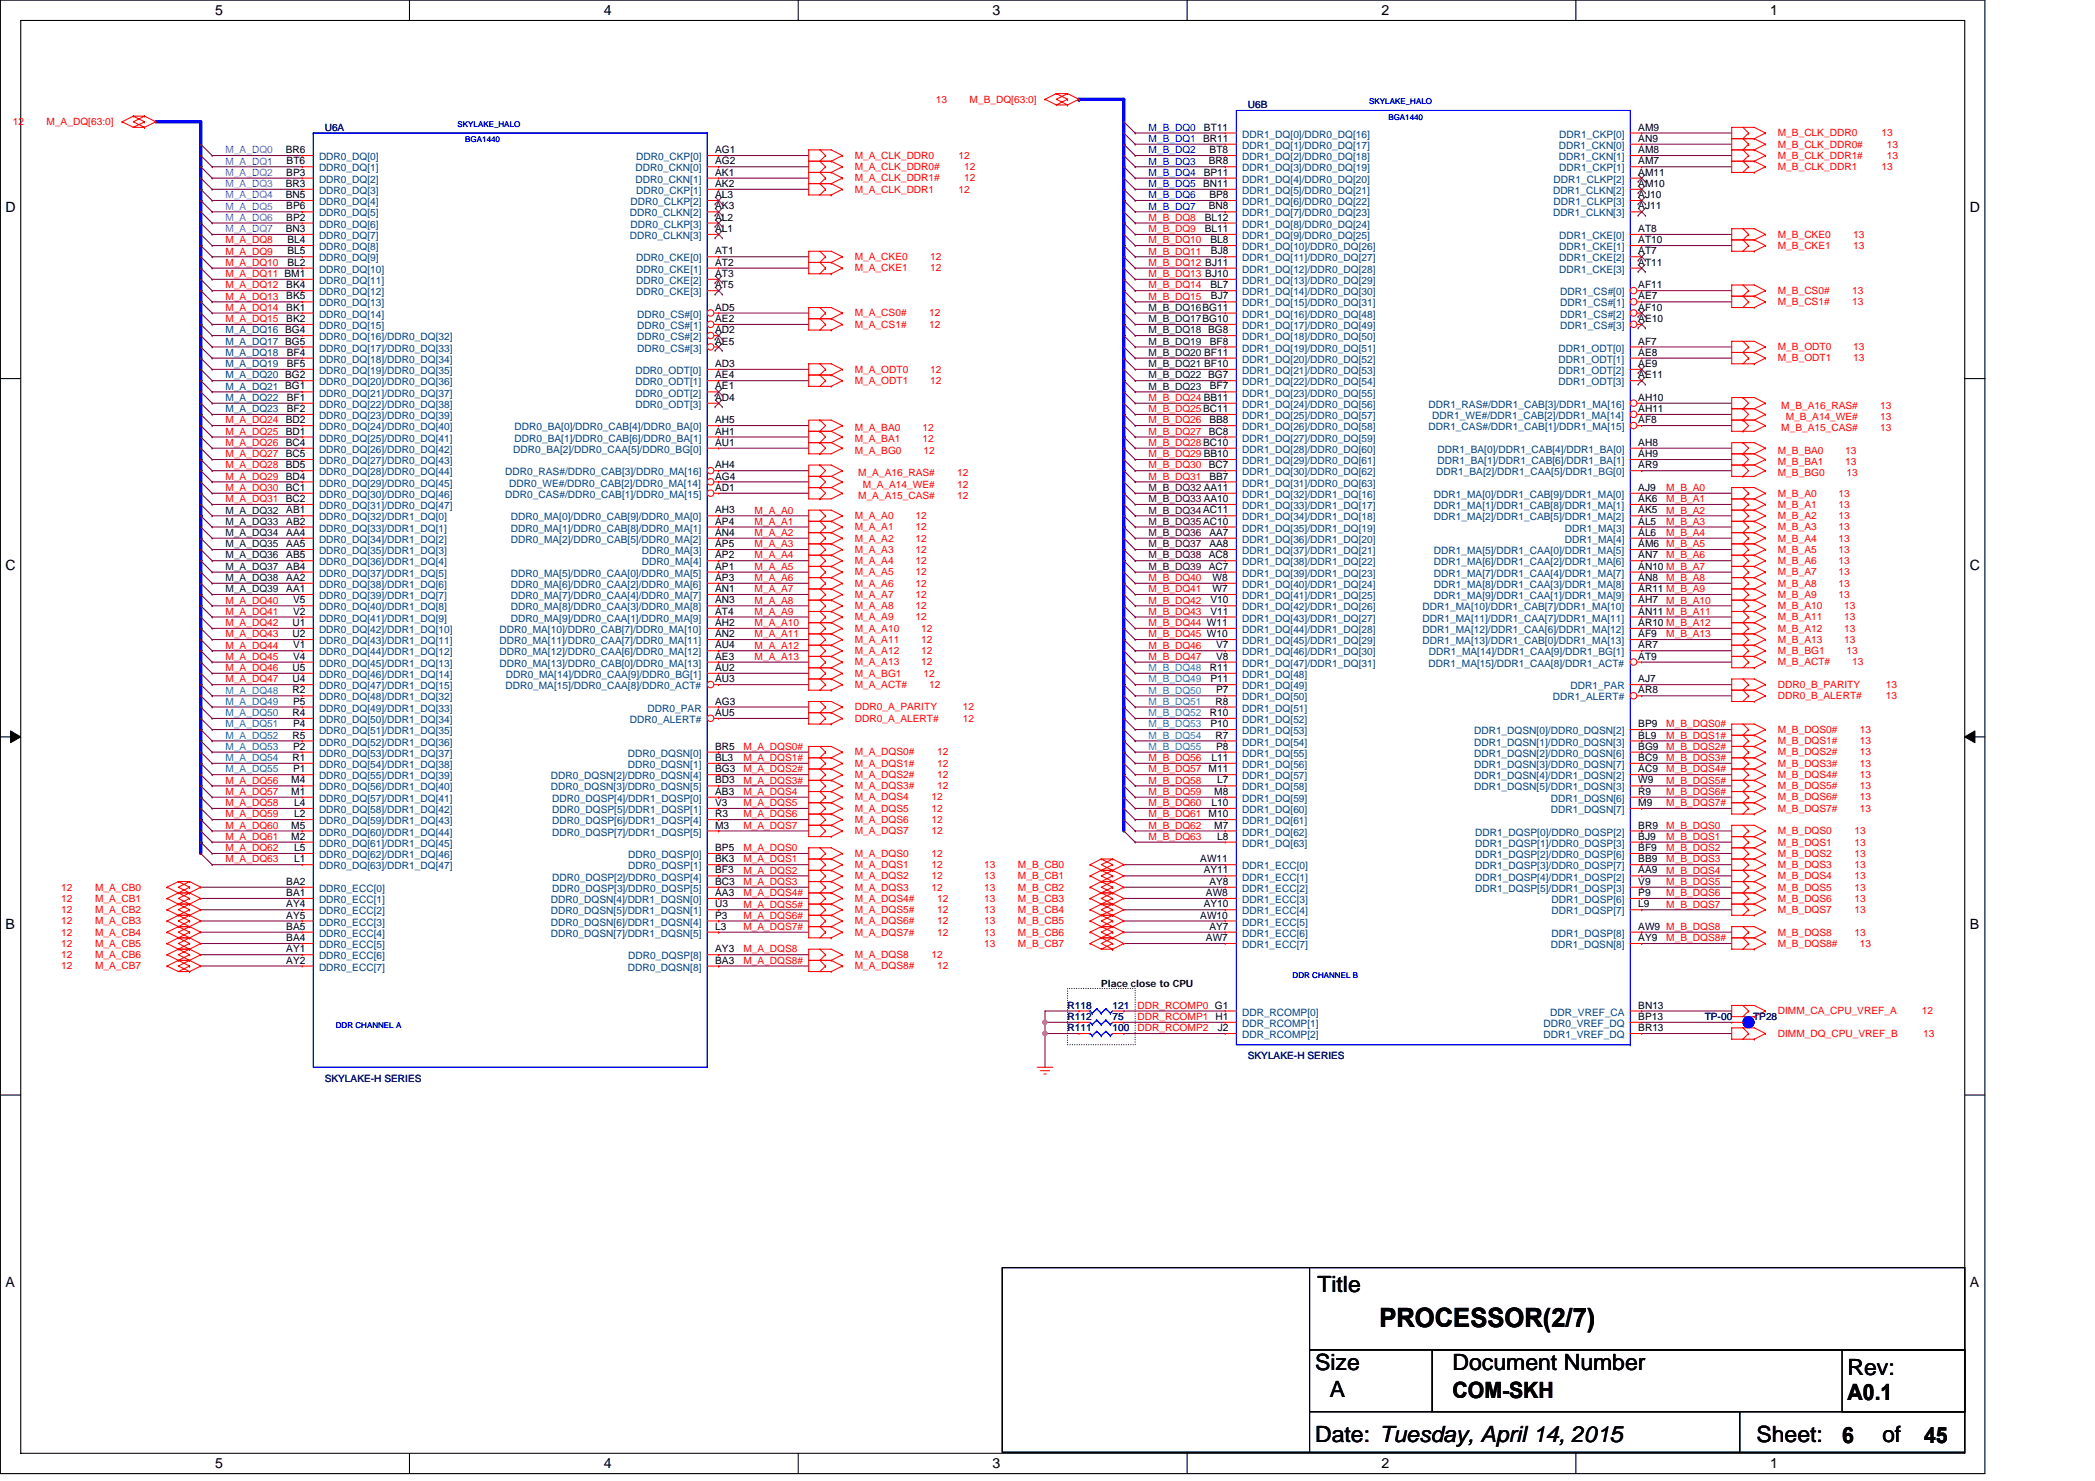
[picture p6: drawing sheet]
<svg xmlns="http://www.w3.org/2000/svg" width="297mm" height="210mm" viewBox="0 0 297 210" stroke-linecap="round" stroke-linejoin="round" font-family="sans-serif">
<defs><g id="words">
<text font-size="3.8" x="195.6" y="188.2">PROCESSOR(2/7)</text>
<g font-size="3.2">
<text x="186.8" y="183.2">Title</text>
<text x="186.5" y="194.2">Size</text>
<text x="205.9" y="194.2">Document Number</text>
<text x="262" y="194.9">Rev:</text>
<text x="188.5" y="198.1">A</text>
<text x="205.9" y="198.2">COM-SKH</text>
<text x="262" y="198.5">A0.1</text>
<text x="186.5" y="204.4">Date: Tuesday, April 14, 2015</text>
<text x="249" y="204.4">Sheet:</text>
<text x="261.2" y="204.5">6</text>
<text x="266.9" y="204.4">of</text>
<text x="272.8" y="204.5">45</text>
</g>
<g font-size="2">
<text x="30.5" y="2.1">5</text>
<text x="85.6" y="2.1">4</text>
<text x="140.7" y="2.1">3</text>
<text x="195.9" y="2.1">2</text>
<text x="251" y="2.1">1</text>
<text x=".8" y="30.1">D</text>
<text x="279.3" y="30.1">D</text>
<text x=".8" y="80.9">C</text>
<text x="279.3" y="80.9">C</text>
<text x=".8" y="131.7">B</text>
<text x="279.3" y="131.7">B</text>
<text x=".8" y="182.4">A</text>
<text x="279.3" y="182.4">A</text>
<text x="30.5" y="208.2">5</text>
<text x="85.6" y="208.2">4</text>
<text x="140.7" y="208.2">3</text>
<text x="195.9" y="208.2">2</text>
<text x="251" y="208.2">1</text>
</g>
<g font-size="1.4" fill="#f00">
<text x="1.8" y="17.7">12</text>
<text x="6.6" y="17.7">M_A_DQ[63:0]</text>
<text x="132.7" y="14.5">13</text>
<text x="137.5" y="14.5">M_B_DQ[63:0]</text>
<text x="121.2" y="22.5">M_A_CLK_DDR0</text>
<text x="135.9" y="22.5">12</text>
<text x="252.1" y="20.9">M_B_CLK_DDR0#</text>
<text x="252.1" y="19.3">M_B_CLK_DDR0</text>
<text x="252.1" y="22.5">M_B_CLK_DDR1#</text>
<text x="266.8" y="19.3">13</text>
<text x="267.5" y="20.9">13</text>
<text x="267.5" y="22.5">13</text>
<text x="121.2" y="24.1">M_A_CLK_DDR0#</text>
<text x="121.2" y="27.3">M_A_CLK_DDR1</text>
<text x="121.2" y="25.7">M_A_CLK_DDR1#</text>
<text x="135.9" y="27.3">12</text>
<text x="136.7" y="24.1">12</text>
<text x="136.7" y="25.7">12</text>
<text x="252.1" y="24.1">M_B_CLK_DDR1</text>
<text x="266.8" y="24.1">13</text>
<text x="32" y="34.5">M_A_DQ8</text>
<text x="162.9" y="31.3">M_B_DQ8</text>
<text x="162.9" y="32.9">M_B_DQ9</text>
<text x="162.9" y="34.5">M_B_DQ10</text>
<text x="252.1" y="33.7">M_B_CKE0</text>
<text x="252.1" y="35.3">M_B_CKE1</text>
<text x="262.8" y="33.7">13</text>
<text x="262.8" y="35.3">13</text>
<text x="32" y="36.1">M_A_DQ9</text>
<text x="32" y="39.3">M_A_DQ11 BM1</text>
<text x="32" y="40.9">M_A_DQ12</text>
<text x="32" y="37.7">M_A_DQ10</text>
<text x="121.2" y="36.9">M_A_CKE0</text>
<text x="121.2" y="38.5">M_A_CKE1</text>
<text x="131.9" y="36.9">12</text>
<text x="131.9" y="38.5">12</text>
<text x="162.9" y="36.1">M_B_DQ11</text>
<text x="162.9" y="37.7">M_B_DQ12 BJ11</text>
<text x="162.9" y="39.3">M_B_DQ13 BJ10</text>
<text x="162.9" y="40.9">M_B_DQ14</text>
<text x="252.1" y="41.7">M_B_CS0#</text>
<text x="262.6" y="41.7">13</text>
<text x="32" y="44.1">M_A_DQ14</text>
<text x="32" y="45.7">M_A_DQ15</text>
<text x="32" y="42.5">M_A_DQ13</text>
<text x="121.2" y="44.9">M_A_CS0#</text>
<text x="121.2" y="46.5">M_A_CS1#</text>
<text x="131.7" y="44.9">12</text>
<text x="131.7" y="46.5">12</text>
<text x="162.9" y="42.5">M_B_DQ15</text>
<text x="252.1" y="43.3">M_B_CS1#</text>
<text x="262.6" y="43.3">13</text>
<text x="121.2" y="52.9">M_A_ODT0</text>
<text x="131.9" y="52.9">12</text>
<text x="252.1" y="49.7">M_B_ODT0</text>
<text x="252.1" y="51.2">M_B_ODT1</text>
<text x="262.8" y="49.7">13</text>
<text x="262.8" y="51.2">13</text>
<text x="121.2" y="54.4">M_A_ODT1</text>
<text x="131.9" y="54.4">12</text>
<text x="162.9" y="56.9">M_B_DQ24 BB11</text>
<text x="162.9" y="58.4">M_B_DQ25BC11</text>
<text x="252.6" y="58">M_B_A16_RAS#</text>
<text x="253.2" y="59.5">M_B_A14_WE#</text>
<text x="266.6" y="58">13</text>
<text x="266.6" y="59.5">13</text>
<text x="32" y="63.2">M_A_DQ26</text>
<text x="32" y="60">M_A_DQ24</text>
<text x="32" y="61.6">M_A_DQ25</text>
<text x="32" y="64.8">M_A_DQ27</text>
<text x="121.2" y="61.2">M_A_BA0</text>
<text x="121.2" y="62.7">M_A_BA1</text>
<text x="121.2" y="64.3">M_A_BG0</text>
<text x="130.8" y="61.2">12</text>
<text x="130.8" y="62.7">12</text>
<text x="130.9" y="64.3">12</text>
<text x="162.9" y="61.6">M_B_DQ27</text>
<text x="162.9" y="63.2">M_B_DQ28BC10</text>
<text x="162.9" y="64.8">M_B_DQ29 BB10</text>
<text x="162.9" y="60">M_B_DQ26</text>
<text x="252.1" y="64.3">M_B_BA0</text>
<text x="252.1" y="65.9">M_B_BA1</text>
<text x="252.6" y="61.2">M_B_A15_CAS#</text>
<text x="261.6" y="64.3">13</text>
<text x="261.6" y="65.9">13</text>
<text x="266.6" y="61.2">13</text>
<text x="32" y="68">M_A_DQ29</text>
<text x="32" y="66.4">M_A_DQ28</text>
<text x="32" y="69.6">M_A_DQ30</text>
<text x="32" y="71.2">M_A_DQ31</text>
<text x="121.7" y="70.7">M_A_A15_CAS#</text>
<text x="121.7" y="67.5">M_A_A16_RAS#</text>
<text x="122.3" y="69.1">M_A_A14_WE#</text>
<text x="135.7" y="70.7">12</text>
<text x="135.7" y="67.5">12</text>
<text x="135.7" y="69.1">12</text>
<text x="162.9" y="66.4">M_B_DQ30</text>
<text x="162.9" y="68">M_B_DQ31</text>
<text x="236.3" y="69.6">M_B_A0</text>
<text x="236.3" y="71.2">M_B_A1</text>
<text x="252.1" y="70.4">M_B_A0</text>
<text x="252.1" y="67.5">M_B_BG0</text>
<text x="260.7" y="70.4">13</text>
<text x="261.8" y="67.5">13</text>
<text x="107" y="77.6">M_A_A3</text>
<text x="107" y="72.8">M_A_A0</text>
<text x="107" y="74.4">M_A_A1</text>
<text x="107" y="76">M_A_A2</text>
<text x="121.2" y="73.6">M_A_A0</text>
<text x="121.2" y="75.2">M_A_A1</text>
<text x="121.2" y="76.8">M_A_A2</text>
<text x="129.8" y="73.6">12</text>
<text x="129.8" y="75.2">12</text>
<text x="129.8" y="76.8">12</text>
<text x="236.3" y="74.4">M_B_A3</text>
<text x="236.3" y="72.8">M_B_A2</text>
<text x="236.3" y="76">M_B_A4</text>
<text x="236.3" y="77.6">M_B_A5</text>
<text x="252.1" y="72">M_B_A1</text>
<text x="252.1" y="73.6">M_B_A2</text>
<text x="252.1" y="75.2">M_B_A3</text>
<text x="252.1" y="76.8">M_B_A4</text>
<text x="260.7" y="72">13</text>
<text x="260.7" y="73.6">13</text>
<text x="260.7" y="75.2">13</text>
<text x="260.7" y="76.8">13</text>
<text x="107" y="84">M_A_A7</text>
<text x="107" y="79.2">M_A_A4</text>
<text x="107" y="80.8">M_A_A5</text>
<text x="107" y="82.4">M_A_A6</text>
<text x="121.2" y="78.4">M_A_A3</text>
<text x="121.2" y="80">M_A_A4</text>
<text x="121.2" y="81.6">M_A_A5</text>
<text x="121.2" y="83.2">M_A_A6</text>
<text x="129.8" y="78.4">12</text>
<text x="129.8" y="80">12</text>
<text x="129.8" y="81.6">12</text>
<text x="129.8" y="83.2">12</text>
<text x="162.9" y="82.4">M_B_DQ40</text>
<text x="162.9" y="84">M_B_DQ41</text>
<text x="236.3" y="79.2">M_B_A6</text>
<text x="236.3" y="82.4">M_B_A8</text>
<text x="252.1" y="78.4">M_B_A5</text>
<text x="252.1" y="80">M_B_A6</text>
<text x="252.1" y="81.6">M_B_A7</text>
<text x="252.1" y="83.2">M_B_A8</text>
<text x="260.7" y="78.4">13</text>
<text x="260.7" y="80">13</text>
<text x="260.7" y="81.6">13</text>
<text x="260.7" y="83.2">13</text>
<text x="32" y="87.2">M_A_DQ41</text>
<text x="32" y="88.8">M_A_DQ42</text>
<text x="32" y="85.6">M_A_DQ40</text>
<text x="107" y="85.6">M_A_A8</text>
<text x="107" y="87.2">M_A_A9</text>
<text x="107" y="88.8">M_A_A10</text>
<text x="121.2" y="84.8">M_A_A7</text>
<text x="121.2" y="86.4">M_A_A8</text>
<text x="121.2" y="88">M_A_A9</text>
<text x="121.2" y="89.6">M_A_A10</text>
<text x="129.8" y="84.8">12</text>
<text x="129.8" y="86.4">12</text>
<text x="129.8" y="88">12</text>
<text x="130.6" y="89.6">12</text>
<text x="162.9" y="85.6">M_B_DQ42</text>
<text x="162.9" y="87.2">M_B_DQ43</text>
<text x="162.9" y="88.8">M_B_DQ44 W11</text>
<text x="236.3" y="85.6">M_B_A10</text>
<text x="252.1" y="84.8">M_B_A9</text>
<text x="252.1" y="86.4">M_B_A10</text>
<text x="252.1" y="88">M_B_A11</text>
<text x="252.1" y="89.6">M_B_A12</text>
<text x="260.7" y="84.8">13</text>
<text x="261.5" y="86.4">13</text>
<text x="261.5" y="88">13</text>
<text x="261.5" y="89.6">13</text>
<text x="32" y="95.1">M_A_DQ46</text>
<text x="32" y="90.4">M_A_DQ43</text>
<text x="32" y="93.6">M_A_DQ45</text>
<text x="32" y="91.9">M_A_DQ44</text>
<text x="107" y="90.4">M_A_A11</text>
<text x="107" y="91.9">M_A_A12</text>
<text x="107" y="93.6">M_A_A13</text>
<text x="121.2" y="91.1">M_A_A11</text>
<text x="121.2" y="92.8">M_A_A12</text>
<text x="121.2" y="94.3">M_A_A13</text>
<text x="121.2" y="95.9">M_A_BG1</text>
<text x="130.6" y="91.1">12</text>
<text x="130.6" y="92.8">12</text>
<text x="130.6" y="94.3">12</text>
<text x="130.9" y="95.9">12</text>
<text x="162.9" y="90.4">M_B_DQ45 W10</text>
<text x="162.9" y="91.9">M_B_DQ46</text>
<text x="162.9" y="93.6">M_B_DQ47</text>
<text x="236.3" y="90.4">M_B_A13</text>
<text x="252.1" y="91.1">M_B_A13</text>
<text x="252.1" y="94.3">M_B_ACT#</text>
<text x="252.1" y="92.8">M_B_BG1</text>
<text x="261.5" y="91.1">13</text>
<text x="261.8" y="92.8">13</text>
<text x="262.6" y="94.3">13</text>
<text x="32" y="96.8">M_A_DQ47</text>
<text x="121.2" y="100.7">DDR0_A_PARITY</text>
<text x="121.2" y="97.5">M_A_ACT#</text>
<text x="131.7" y="97.5">12</text>
<text x="136.5" y="100.7">12</text>
<text x="252.1" y="99.1">DDR0_B_ALERT#</text>
<text x="252.1" y="97.5">DDR0_B_PARITY</text>
<text x="267.4" y="99.1">13</text>
<text x="267.4" y="97.5">13</text>
<text x="105.4" y="106.3">M_A_DQS0#</text>
<text x="105.4" y="107.9">M_A_DQS1#</text>
<text x="121.2" y="102.3">DDR0_A_ALERT#</text>
<text x="121.2" y="107.1">M_A_DQS0#</text>
<text x="132.9" y="107.1">12</text>
<text x="136.5" y="102.3">12</text>
<text x="162.9" y="107.9">M_B_DQ56</text>
<text x="236.3" y="107.9">M_B_DQS3#</text>
<text x="236.3" y="103.1">M_B_DQS0#</text>
<text x="236.3" y="104.7">M_B_DQS1#</text>
<text x="236.3" y="106.3">M_B_DQS2#</text>
<text x="252.1" y="103.9">M_B_DQS0#</text>
<text x="252.1" y="105.5">M_B_DQS1#</text>
<text x="252.1" y="107.1">M_B_DQS2#</text>
<text x="263.7" y="103.9">13</text>
<text x="263.7" y="105.5">13</text>
<text x="263.7" y="107.1">13</text>
<text x="32" y="111.1">M_A_DQ56</text>
<text x="32" y="112.7">M_A_DQ57</text>
<text x="105.4" y="111.1">M_A_DQS3#</text>
<text x="105.4" y="109.5">M_A_DQS2#</text>
<text x="105.4" y="112.7">M_A_DQS4</text>
<text x="121.2" y="108.7">M_A_DQS1#</text>
<text x="121.2" y="110.3">M_A_DQS2#</text>
<text x="121.2" y="111.9">M_A_DQS3#</text>
<text x="121.2" y="113.5">M_A_DQS4</text>
<text x="132.1" y="113.5">12</text>
<text x="132.9" y="108.7">12</text>
<text x="132.9" y="110.3">12</text>
<text x="132.9" y="111.9">12</text>
<text x="162.9" y="109.5">M_B_DQ57 M11</text>
<text x="162.9" y="111.1">M_B_DQ58</text>
<text x="162.9" y="112.7">M_B_DQ59</text>
<text x="236.3" y="109.5">M_B_DQS4#</text>
<text x="236.3" y="111.1">M_B_DQS5#</text>
<text x="236.3" y="112.7">M_B_DQS6#</text>
<text x="252.1" y="108.7">M_B_DQS3#</text>
<text x="252.1" y="110.3">M_B_DQS4#</text>
<text x="252.1" y="111.9">M_B_DQS5#</text>
<text x="252.1" y="113.5">M_B_DQS6#</text>
<text x="263.7" y="108.7">13</text>
<text x="263.7" y="110.3">13</text>
<text x="263.7" y="111.9">13</text>
<text x="263.7" y="113.5">13</text>
<text x="32" y="115.9">M_A_DQ59</text>
<text x="32" y="119.1">M_A_DQ61</text>
<text x="32" y="114.3">M_A_DQ58</text>
<text x="32" y="117.5">M_A_DQ60</text>
<text x="105.4" y="117.5">M_A_DQS7</text>
<text x="105.4" y="114.3">M_A_DQS5</text>
<text x="105.4" y="115.9">M_A_DQS6</text>
<text x="121.2" y="115.1">M_A_DQS5</text>
<text x="121.2" y="116.7">M_A_DQS6</text>
<text x="121.2" y="118.3">M_A_DQS7</text>
<text x="132.1" y="115.1">12</text>
<text x="132.1" y="116.7">12</text>
<text x="132.1" y="118.3">12</text>
<text x="162.9" y="114.3">M_B_DQ60</text>
<text x="162.9" y="115.9">M_B_DQ61 M10</text>
<text x="162.9" y="117.5">M_B_DQ62</text>
<text x="162.9" y="119.1">M_B_DQ63</text>
<text x="236.3" y="117.5">M_B_DQS0</text>
<text x="236.3" y="119.1">M_B_DQS1</text>
<text x="236.3" y="114.3">M_B_DQS7#</text>
<text x="252.1" y="118.3">M_B_DQS0</text>
<text x="252.1" y="119.9">M_B_DQS1</text>
<text x="252.1" y="115.1">M_B_DQS7#</text>
<text x="262.9" y="118.3">13</text>
<text x="262.9" y="119.9">13</text>
<text x="263.7" y="115.1">13</text>
<text x="32" y="122.3">M_A_DQ63</text>
<text x="32" y="120.7">M_A_DQ62</text>
<text x="105.4" y="125.5">M_A_DQS3</text>
<text x="105.4" y="122.3">M_A_DQS1</text>
<text x="105.4" y="123.9">M_A_DQS2</text>
<text x="105.4" y="120.7">M_A_DQS0</text>
<text x="121.2" y="121.5">M_A_DQS0</text>
<text x="121.2" y="123.1">M_A_DQS1</text>
<text x="121.2" y="124.7">M_A_DQS2</text>
<text x="132.1" y="121.5">12</text>
<text x="132.1" y="123.1">12</text>
<text x="132.1" y="124.7">12</text>
<text x="139.5" y="123.1">13</text>
<text x="139.5" y="124.7">13</text>
<text x="144.3" y="123.1">M_B_CB0</text>
<text x="144.3" y="124.7">M_B_CB1</text>
<text x="236.3" y="122.3">M_B_DQS3</text>
<text x="236.3" y="120.7">M_B_DQS2</text>
<text x="236.3" y="123.9">M_B_DQS4</text>
<text x="236.3" y="125.5">M_B_DQS5</text>
<text x="252.1" y="123.1">M_B_DQS3</text>
<text x="252.1" y="124.7">M_B_DQS4</text>
<text x="252.1" y="121.5">M_B_DQS2</text>
<text x="262.9" y="123.1">13</text>
<text x="262.9" y="124.7">13</text>
<text x="262.9" y="121.5">13</text>
<text x="8.7" y="126.3">12</text>
<text x="8.7" y="127.9">12</text>
<text x="8.7" y="129.5">12</text>
<text x="8.7" y="131">12</text>
<text x="13.5" y="126.3">M_A_CB0</text>
<text x="13.5" y="127.9">M_A_CB1</text>
<text x="13.5" y="129.5">M_A_CB2</text>
<text x="13.5" y="131">M_A_CB3</text>
<text x="105.4" y="131.8">M_A_DQS7#</text>
<text x="105.4" y="127.1">M_A_DQS4#</text>
<text x="105.4" y="128.7">M_A_DQS5#</text>
<text x="105.4" y="130.3">M_A_DQS6#</text>
<text x="121.2" y="127.9">M_A_DQS4#</text>
<text x="121.2" y="129.5">M_A_DQS5#</text>
<text x="121.2" y="131">M_A_DQS6#</text>
<text x="121.2" y="126.3">M_A_DQS3</text>
<text x="132.1" y="126.3">12</text>
<text x="132.9" y="127.9">12</text>
<text x="132.9" y="129.5">12</text>
<text x="132.9" y="131">12</text>
<text x="139.5" y="126.3">13</text>
<text x="139.5" y="127.9">13</text>
<text x="139.5" y="129.5">13</text>
<text x="139.5" y="131">13</text>
<text x="144.3" y="126.3">M_B_CB2</text>
<text x="144.3" y="127.9">M_B_CB3</text>
<text x="144.3" y="129.5">M_B_CB4</text>
<text x="144.3" y="131">M_B_CB5</text>
<text x="236.3" y="128.7">M_B_DQS7</text>
<text x="236.3" y="127.1">M_B_DQS6</text>
<text x="252.1" y="129.5">M_B_DQS7</text>
<text x="252.1" y="126.3">M_B_DQS5</text>
<text x="252.1" y="127.9">M_B_DQS6</text>
<text x="262.9" y="129.5">13</text>
<text x="262.9" y="126.3">13</text>
<text x="262.9" y="127.9">13</text>
<text x="8.7" y="132.7">12</text>
<text x="8.7" y="134.2">12</text>
<text x="8.7" y="135.8">12</text>
<text x="8.7" y="137.4">12</text>
<text x="13.5" y="132.7">M_A_CB4</text>
<text x="13.5" y="134.2">M_A_CB5</text>
<text x="13.5" y="135.8">M_A_CB6</text>
<text x="13.5" y="137.4">M_A_CB7</text>
<text x="105.4" y="136.7">M_A_DQS8#</text>
<text x="105.4" y="135">M_A_DQS8</text>
<text x="121.2" y="132.7">M_A_DQS7#</text>
<text x="121.2" y="137.4">M_A_DQS8#</text>
<text x="121.2" y="135.8">M_A_DQS8</text>
<text x="132.1" y="135.8">12</text>
<text x="132.9" y="132.7">12</text>
<text x="132.9" y="137.4">12</text>
<text x="139.5" y="132.7">13</text>
<text x="139.5" y="134.2">13</text>
<text x="144.3" y="132.7">M_B_CB6</text>
<text x="144.3" y="134.2">M_B_CB7</text>
<text x="236.3" y="133.5">M_B_DQS8#</text>
<text x="252.1" y="134.2">M_B_DQS8#</text>
<text x="252.1" y="132.7">M_B_DQS8</text>
<text x="262.9" y="132.7">13</text>
<text x="263.7" y="134.2">13</text>
<text x="161.3" y="143">DDR_RCOMP0 G1</text>
<text x="252.1" y="143.8">DIMM_CA_CPU_VREF_A</text>
<text x="272.5" y="143.8">12</text>
<text x="161.3" y="144.6">DDR_RCOMP1 H1</text>
<text x="161.3" y="146.2">DDR_RCOMP2</text>
<text x="252.1" y="147">DIMM_DQ_CPU_VREF_B</text>
<text x="272.7" y="147">13</text>
</g>
<g font-size="1.4" fill="#000080">
<text x="176.9" y="15.3">U6B</text>
<text x="46" y="18.5">U6A</text>
<text x="151.4" y="143">R118</text>
<text x="157.8" y="143">121</text>
<text x="151.4" y="144.6">R112</text>
<text x="151.4" y="146.2">R111</text>
<text x="157.8" y="144.6">75</text>
<text x="157.8" y="146.2">100</text>
<text x="241.7" y="144.6">TP-00</text>
<text x="248.6" y="144.6">TP28</text>
<text x="46" y="153.4">SKYLAKE-H SERIES</text>
<text x="176.9" y="150.2">SKYLAKE-H SERIES</text>
</g>
<g font-size="1.4" fill="#8000ff">
<text x="32" y="23.3">M_A_DQ1</text>
<text x="32" y="21.7">M_A_DQ0</text>
<text x="32" y="29.7">M_A_DQ5</text>
<text x="32" y="24.9">M_A_DQ2</text>
<text x="32" y="28.1">M_A_DQ4</text>
<text x="32" y="26.5">M_A_DQ3</text>
<text x="32" y="31.3">M_A_DQ6</text>
<text x="32" y="32.9">M_A_DQ7</text>
</g>
<g font-size="1.4">
<text x="40.5" y="21.7">BR6</text>
<text x="40.6" y="23.3">BT6</text>
<text x="101.4" y="23.3">AG2</text>
<text x="101.4" y="21.7">AG1</text>
<text x="170.6" y="20.1">BR11</text>
<text x="170.7" y="18.5">BT11</text>
<text x="171.4" y="23.3">BR8</text>
<text x="171.5" y="21.7">BT8</text>
<text x="232.3" y="21.7">AM8</text>
<text x="232.3" y="20.1">AN9</text>
<text x="232.3" y="23.3">AM7</text>
<text x="232.3" y="18.5">AM9</text>
<text x="40.5" y="28.1">BN5</text>
<text x="40.5" y="26.5">BR3</text>
<text x="40.6" y="24.9">BP3</text>
<text x="40.6" y="29.7">BP6</text>
<text x="101.4" y="24.9">AK1</text>
<text x="101.4" y="28.1">AL3</text>
<text x="101.4" y="26.5">AK2</text>
<text x="101.4" y="29.7">AK3</text>
<text x="170.6" y="26.5">BN11</text>
<text x="170.7" y="24.9">BP11</text>
<text x="171.4" y="29.7">BN8</text>
<text x="171.5" y="28.1">BP8</text>
<text x="232.3" y="28.1">AJ10</text>
<text x="232.3" y="24.9">AM11</text>
<text x="232.3" y="29.7">AJ11</text>
<text x="232.3" y="26.5">AM10</text>
<text x="40.5" y="32.9">BN3</text>
<text x="40.6" y="31.3">BP2</text>
<text x="40.7" y="34.5">BL4</text>
<text x="101.4" y="31.3">AL2</text>
<text x="101.4" y="32.9">AL1</text>
<text x="170.8" y="31.3">BL12</text>
<text x="170.8" y="32.9">BL11</text>
<text x="171.6" y="34.5">BL8</text>
<text x="232.3" y="34.5">AT10</text>
<text x="232.3" y="32.9">AT8</text>
<text x="40.6" y="40.9">BK4</text>
<text x="40.7" y="36.1">BL5</text>
<text x="40.7" y="37.7">BL2</text>
<text x="101.4" y="40.9">AT5</text>
<text x="101.4" y="37.7">AT2</text>
<text x="101.4" y="39.3">AT3</text>
<text x="101.4" y="36.1">AT1</text>
<text x="171.6" y="40.9">BL7</text>
<text x="171.7" y="36.1">BJ8</text>
<text x="232.3" y="37.7">AT11</text>
<text x="232.3" y="40.9">AF11</text>
<text x="232.3" y="36.1">AT7</text>
<text x="40.6" y="42.5">BK5</text>
<text x="40.6" y="44">BK1</text>
<text x="40.6" y="45.7">BK2</text>
<text x="101.4" y="47.2">AD2</text>
<text x="101.4" y="45.7">AE2</text>
<text x="101.4" y="44">AD5</text>
<text x="171.7" y="42.5">BJ7</text>
<text x="232.3" y="45.7">AE10</text>
<text x="232.3" y="44">AF10</text>
<text x="232.3" y="42.5">AE7</text>
<text x="40.7" y="52">BF5</text>
<text x="40.7" y="50.4">BF4</text>
<text x="101.4" y="48.9">AE5</text>
<text x="101.4" y="53.6">AE4</text>
<text x="101.4" y="52">AD3</text>
<text x="171.5" y="48.9">BF8</text>
<text x="232.3" y="48.9">AF7</text>
<text x="232.3" y="50.4">AE8</text>
<text x="232.3" y="52">AE9</text>
<text x="232.3" y="53.6">AE11</text>
<text x="40.7" y="58.4">BF2</text>
<text x="40.7" y="56.8">BF1</text>
<text x="101.4" y="56.8">AD4</text>
<text x="101.4" y="55.2">AE1</text>
<text x="171.5" y="55.2">BF7</text>
<text x="232.3" y="58.4">AH11</text>
<text x="232.3" y="56.8">AH10</text>
<text x="40.5" y="61.6">BD1</text>
<text x="40.5" y="64.8">BC5</text>
<text x="40.5" y="63.2">BC4</text>
<text x="40.5" y="60">BD2</text>
<text x="101.4" y="63.2">AU1</text>
<text x="101.4" y="61.6">AH1</text>
<text x="101.4" y="60">AH5</text>
<text x="171.4" y="61.6">BC8</text>
<text x="171.5" y="60">BB8</text>
<text x="232.3" y="64.8">AH9</text>
<text x="232.3" y="63.2">AH8</text>
<text x="232.3" y="60">AF8</text>
<text x="40.5" y="71.2">BC2</text>
<text x="40.5" y="69.6">BC1</text>
<text x="40.5" y="66.4">BD5</text>
<text x="40.5" y="68">BD4</text>
<text x="101.4" y="69.6">AD1</text>
<text x="101.4" y="66.4">AH4</text>
<text x="101.4" y="68">AG4</text>
<text x="171.4" y="66.4">BC7</text>
<text x="171.5" y="68">BB7</text>
<text x="232.3" y="69.6">AJ9</text>
<text x="232.3" y="71.2">AK6</text>
<text x="232.3" y="66.4">AR9</text>
<text x="40.6" y="77.6">AA5</text>
<text x="40.6" y="76">AA4</text>
<text x="40.6" y="72.8">AB1</text>
<text x="40.6" y="74.4">AB2</text>
<text x="101.4" y="77.6">AP5</text>
<text x="101.4" y="76">AN4</text>
<text x="101.4" y="74.4">AP4</text>
<text x="101.4" y="72.8">AH3</text>
<text x="171.5" y="77.6">AA8</text>
<text x="171.5" y="76">AA7</text>
<text x="232.3" y="74.4">AL5</text>
<text x="232.3" y="76">AL6</text>
<text x="232.3" y="77.6">AM6</text>
<text x="232.3" y="72.8">AK5</text>
<text x="40.6" y="79.2">AB5</text>
<text x="40.6" y="80.8">AB4</text>
<text x="40.6" y="83.9">AA1</text>
<text x="40.6" y="82.4">AA2</text>
<text x="101.4" y="79.2">AP2</text>
<text x="101.4" y="82.4">AP3</text>
<text x="101.4" y="83.9">AN1</text>
<text x="101.4" y="80.8">AP1</text>
<text x="171.4" y="80.8">AC7</text>
<text x="171.4" y="79.2">AC8</text>
<text x="171.9" y="82.4">W8</text>
<text x="171.9" y="83.9">W7</text>
<text x="232.3" y="82.4">AN8</text>
<text x="232.3" y="83.9">AR11 M_B_A9</text>
<text x="232.3" y="80.8">AN10 M_B_A7</text>
<text x="232.3" y="79.2">AN7</text>
<text x="41.5" y="88.8">U1</text>
<text x="41.5" y="87.1">V2</text>
<text x="41.5" y="85.6">V5</text>
<text x="101.4" y="85.6">AN3</text>
<text x="101.4" y="87.1">AT4</text>
<text x="101.4" y="88.8">AH2</text>
<text x="171.6" y="87.1">V11</text>
<text x="171.6" y="85.6">V10</text>
<text x="232.3" y="87.1">AN11 M_B_A11</text>
<text x="232.3" y="88.8">AR10 M_B_A12</text>
<text x="232.3" y="85.6">AH7</text>
<text x="41.5" y="90.3">U2</text>
<text x="41.5" y="95.1">U5</text>
<text x="41.5" y="93.5">V4</text>
<text x="41.5" y="91.9">V1</text>
<text x="101.4" y="95.1">AU2</text>
<text x="101.4" y="93.5">AE3</text>
<text x="101.4" y="91.9">AU4</text>
<text x="101.4" y="90.3">AN2</text>
<text x="171.5" y="95.1">R11</text>
<text x="172.4" y="91.9">V7</text>
<text x="172.4" y="93.5">V8</text>
<text x="232.3" y="93.5">AT9</text>
<text x="232.3" y="91.9">AR7</text>
<text x="232.3" y="90.3">AF9</text>
<text x="41.5" y="96.7">U4</text>
<text x="41.5" y="101.5">R4</text>
<text x="41.5" y="98.3">R2</text>
<text x="41.5" y="99.9">P5</text>
<text x="101.4" y="99.9">AG3</text>
<text x="101.4" y="101.5">AU5</text>
<text x="101.4" y="96.7">AU3</text>
<text x="171.5" y="101.5">R10</text>
<text x="171.6" y="96.7">P11</text>
<text x="172.3" y="99.9">R8</text>
<text x="172.4" y="98.3">P7</text>
<text x="232.3" y="96.7">AJ7</text>
<text x="232.3" y="98.3">AR8</text>
<text x="41.5" y="107.9">R1</text>
<text x="41.5" y="104.7">R5</text>
<text x="41.5" y="106.3">P2</text>
<text x="41.5" y="103.1">P4</text>
<text x="101.4" y="107.9">BL3</text>
<text x="101.4" y="106.3">BR5</text>
<text x="171.6" y="103.1">P10</text>
<text x="171.8" y="107.9">L11</text>
<text x="172.3" y="104.7">R7</text>
<text x="172.4" y="106.3">P8</text>
<text x="232.3" y="107.9">BC9</text>
<text x="232.3" y="106.3">BG9</text>
<text x="232.3" y="104.7">BL9</text>
<text x="232.3" y="103.1">BP9</text>
<text x="41.3" y="111.1">M4</text>
<text x="41.3" y="112.7">M1</text>
<text x="41.5" y="109.5">P1</text>
<text x="101.4" y="111.1">BD3</text>
<text x="101.4" y="109.5">BG3</text>
<text x="101.4" y="112.7">AB3</text>
<text x="172.2" y="112.7">M8</text>
<text x="172.6" y="111.1">L7</text>
<text x="232.3" y="112.7">R9</text>
<text x="232.3" y="111.1">W9</text>
<text x="232.3" y="109.5">AC9</text>
<text x="41.3" y="117.5">M5</text>
<text x="41.3" y="119.1">M2</text>
<text x="41.7" y="114.3">L4</text>
<text x="41.7" y="115.9">L2</text>
<text x="101.4" y="117.5">M3</text>
<text x="101.4" y="114.3">V3</text>
<text x="101.4" y="115.9">R3</text>
<text x="171.8" y="114.3">L10</text>
<text x="172.2" y="117.5">M7</text>
<text x="172.6" y="119.1">L8</text>
<text x="232.3" y="114.3">M9</text>
<text x="232.3" y="119.1">BJ9</text>
<text x="232.3" y="117.5">BR9</text>
<text x="40.6" y="125.5">BA2</text>
<text x="41.7" y="122.3">L1</text>
<text x="41.7" y="120.7">L5</text>
<text x="101.4" y="122.3">BK3</text>
<text x="101.4" y="120.7">BP5</text>
<text x="101.4" y="125.5">BC3</text>
<text x="101.4" y="123.8">BF3</text>
<text x="170.2" y="122.3">AW11</text>
<text x="170.7" y="123.8">AY11</text>
<text x="171.5" y="125.5">AY8</text>
<text x="232.3" y="125.5">V9</text>
<text x="232.3" y="123.8">AA9</text>
<text x="232.3" y="122.3">BB9</text>
<text x="232.3" y="120.7">BF9</text>
<text x="40.6" y="131.8">BA5</text>
<text x="40.6" y="130.2">AY5</text>
<text x="40.6" y="128.7">AY4</text>
<text x="40.6" y="127">BA1</text>
<text x="101.4" y="131.8">L3</text>
<text x="101.4" y="130.2">P3</text>
<text x="101.4" y="128.7">U3</text>
<text x="101.4" y="127">AA3</text>
<text x="170.2" y="130.2">AW10</text>
<text x="170.7" y="128.7">AY10</text>
<text x="171" y="127">AW8</text>
<text x="171.5" y="131.8">AY7</text>
<text x="232.3" y="131.8">AW9 M_B_DQS8</text>
<text x="232.3" y="128.7">L9</text>
<text x="232.3" y="127">P9</text>
<text x="40.6" y="135">AY1</text>
<text x="40.6" y="136.6">AY2</text>
<text x="40.6" y="133.4">BA4</text>
<text x="101.4" y="135">AY3</text>
<text x="101.4" y="136.6">BA3</text>
<text x="171" y="133.4">AW7</text>
<text x="232.3" y="133.4">AY9</text>
<text x="156.1" y="140">Place close to CPU</text>
<text x="232.3" y="143">BN13</text>
<text x="172.7" y="146.2">J2</text>
<text x="232.3" y="144.6">BP13</text>
<text x="232.3" y="146.2">BR13</text>
</g>
<g font-size="1.4" fill="#004080">
<text x="45.2" y="22.7">DDR0_DQ[0]</text>
<text x="90.2" y="22.7">DDR0_CKP[0]</text>
<text x="176.1" y="19.5">DDR1_DQ[0]/DDR0_DQ[16]</text>
<text x="176.1" y="22.7">DDR1_DQ[2]/DDR0_DQ[18]</text>
<text x="176.1" y="21.1">DDR1_DQ[1]/DDR0_DQ[17]</text>
<text x="221" y="22.7">DDR1_CKN[1]</text>
<text x="221" y="21.1">DDR1_CKN[0]</text>
<text x="221.1" y="19.5">DDR1_CKP[0]</text>
<text x="45.2" y="29.1">DDR0_DQ[4]</text>
<text x="45.2" y="25.9">DDR0_DQ[2]</text>
<text x="45.2" y="27.5">DDR0_DQ[3]</text>
<text x="45.2" y="24.3">DDR0_DQ[1]</text>
<text x="89.4" y="29.1">DDR0_CLKP[2]</text>
<text x="90.1" y="25.9">DDR0_CKN[1]</text>
<text x="90.1" y="24.3">DDR0_CKN[0]</text>
<text x="90.2" y="27.5">DDR0_CKP[1]</text>
<text x="176.1" y="24.3">DDR1_DQ[3]/DDR0_DQ[19]</text>
<text x="176.1" y="25.9">DDR1_DQ[4]/DDR0_DQ[20]</text>
<text x="176.1" y="27.5">DDR1_DQ[5]/DDR0_DQ[21]</text>
<text x="176.1" y="29.1">DDR1_DQ[6]/DDR0_DQ[22]</text>
<text x="220.2" y="27.5">DDR1_CLKN[2]</text>
<text x="220.3" y="29.1">DDR1_CLKP[3]</text>
<text x="220.3" y="25.9">DDR1_CLKP[2]</text>
<text x="221.1" y="24.3">DDR1_CKP[1]</text>
<text x="45.2" y="30.7">DDR0_DQ[5]</text>
<text x="45.2" y="32.3">DDR0_DQ[6]</text>
<text x="45.2" y="33.9">DDR0_DQ[7]</text>
<text x="45.2" y="35.5">DDR0_DQ[8]</text>
<text x="89.3" y="33.9">DDR0_CLKN[3]</text>
<text x="89.3" y="30.7">DDR0_CLKN[2]</text>
<text x="89.4" y="32.3">DDR0_CLKP[3]</text>
<text x="176.1" y="30.7">DDR1_DQ[7]/DDR0_DQ[23]</text>
<text x="176.1" y="32.3">DDR1_DQ[8]/DDR0_DQ[24]</text>
<text x="176.1" y="33.9">DDR1_DQ[9]/DDR0_DQ[25]</text>
<text x="176.1" y="35.5">DDR1_DQ[10]/DDR0_DQ[26]</text>
<text x="220.2" y="30.7">DDR1_CLKN[3]</text>
<text x="221.1" y="35.5">DDR1_CKE[1]</text>
<text x="221.1" y="33.9">DDR1_CKE[0]</text>
<text x="45.2" y="37.1">DDR0_DQ[9]</text>
<text x="45.2" y="38.7">DDR0_DQ[10]</text>
<text x="45.2" y="40.3">DDR0_DQ[11]</text>
<text x="45.2" y="41.9">DDR0_DQ[12]</text>
<text x="90.2" y="41.9">DDR0_CKE[3]</text>
<text x="90.2" y="38.7">DDR0_CKE[1]</text>
<text x="90.2" y="40.3">DDR0_CKE[2]</text>
<text x="90.2" y="37.1">DDR0_CKE[0]</text>
<text x="176.1" y="37.1">DDR1_DQ[11]/DDR0_DQ[27]</text>
<text x="176.1" y="38.7">DDR1_DQ[12]/DDR0_DQ[28]</text>
<text x="176.1" y="41.9">DDR1_DQ[14]/DDR0_DQ[30]</text>
<text x="176.1" y="40.3">DDR1_DQ[13]/DDR0_DQ[29]</text>
<text x="221.1" y="38.7">DDR1_CKE[3]</text>
<text x="221.1" y="37.1">DDR1_CKE[2]</text>
<text x="221.2" y="41.9">DDR1_CS#[0]</text>
<text x="32" y="47.3">M_A_DQ16 BG4</text>
<text x="45.2" y="43.5">DDR0_DQ[13]</text>
<text x="45.2" y="45">DDR0_DQ[14]</text>
<text x="45.2" y="46.7">DDR0_DQ[15]</text>
<text x="90.4" y="46.7">DDR0_CS#[1]</text>
<text x="90.4" y="45">DDR0_CS#[0]</text>
<text x="176.1" y="43.5">DDR1_DQ[15]/DDR0_DQ[31]</text>
<text x="176.1" y="46.7">DDR1_DQ[17]/DDR0_DQ[49]</text>
<text x="176.1" y="45">DDR1_DQ[16]/DDR0_DQ[48]</text>
<text x="221.2" y="46.7">DDR1_CS#[3]</text>
<text x="221.2" y="45">DDR1_CS#[2]</text>
<text x="221.2" y="43.5">DDR1_CS#[1]</text>
<text x="32" y="50.5">M_A_DQ18</text>
<text x="32" y="48.9">M_A_DQ17 BG5</text>
<text x="32" y="52">M_A_DQ19</text>
<text x="32" y="53.7">M_A_DQ20 BG2</text>
<text x="45.2" y="53">DDR0_DQ[19]/DDR0_DQ[35]</text>
<text x="45.2" y="48.2">DDR0_DQ[16]/DDR0_DQ[32]</text>
<text x="45.2" y="51.4">DDR0_DQ[18]/DDR0_DQ[34]</text>
<text x="45.2" y="49.8">DDR0_DQ[17]/DDR0_DQ[33]</text>
<text x="90.1" y="53">DDR0_ODT[0]</text>
<text x="90.4" y="49.8">DDR0_CS#[3]</text>
<text x="90.4" y="48.2">DDR0_CS#[2]</text>
<text x="176.1" y="51.4">DDR1_DQ[20]/DDR0_DQ[52]</text>
<text x="176.1" y="53">DDR1_DQ[21]/DDR0_DQ[53]</text>
<text x="176.1" y="48.2">DDR1_DQ[18]/DDR0_DQ[50]</text>
<text x="176.1" y="49.8">DDR1_DQ[19]/DDR0_DQ[51]</text>
<text x="221" y="49.8">DDR1_ODT[0]</text>
<text x="221" y="51.4">DDR1_ODT[1]</text>
<text x="221" y="53">DDR1_ODT[2]</text>
<text x="32" y="55.2">M_A_DQ21 BG1</text>
<text x="32" y="56.9">M_A_DQ22</text>
<text x="32" y="58.4">M_A_DQ23</text>
<text x="45.2" y="54.6">DDR0_DQ[20]/DDR0_DQ[36]</text>
<text x="45.2" y="56.2">DDR0_DQ[21]/DDR0_DQ[37]</text>
<text x="45.2" y="59.4">DDR0_DQ[23]/DDR0_DQ[39]</text>
<text x="45.2" y="57.8">DDR0_DQ[22]/DDR0_DQ[38]</text>
<text x="90.1" y="57.8">DDR0_ODT[3]</text>
<text x="90.1" y="56.2">DDR0_ODT[2]</text>
<text x="90.1" y="54.6">DDR0_ODT[1]</text>
<text x="176.1" y="56.2">DDR1_DQ[23]/DDR0_DQ[55]</text>
<text x="176.1" y="59.4">DDR1_DQ[25]/DDR0_DQ[57]</text>
<text x="176.1" y="57.8">DDR1_DQ[24]/DDR0_DQ[56]</text>
<text x="176.1" y="54.6">DDR1_DQ[22]/DDR0_DQ[54]</text>
<text x="202.5" y="57.8">DDR1_RAS#/DDR1_CAB[3]/DDR1_MA[16]</text>
<text x="203.1" y="59.4">DDR1_WE#/DDR1_CAB[2]/DDR1_MA[14]</text>
<text x="221" y="54.6">DDR1_ODT[3]</text>
<text x="45.2" y="62.6">DDR0_DQ[25]/DDR0_DQ[41]</text>
<text x="45.2" y="65.8">DDR0_DQ[27]/DDR0_DQ[43]</text>
<text x="45.2" y="64.2">DDR0_DQ[26]/DDR0_DQ[42]</text>
<text x="45.2" y="61">DDR0_DQ[24]/DDR0_DQ[40]</text>
<text x="72.8" y="64.2">DDR0_BA[2]/DDR0_CAA[5]/DDR0_BG[0]</text>
<text x="72.9" y="62.6">DDR0_BA[1]/DDR0_CAB[6]/DDR0_BA[1]</text>
<text x="72.9" y="61">DDR0_BA[0]/DDR0_CAB[4]/DDR0_BA[0]</text>
<text x="176.1" y="65.8">DDR1_DQ[29]/DDR0_DQ[61]</text>
<text x="176.1" y="61">DDR1_DQ[26]/DDR0_DQ[58]</text>
<text x="176.1" y="64.2">DDR1_DQ[28]/DDR0_DQ[60]</text>
<text x="176.1" y="62.6">DDR1_DQ[27]/DDR0_DQ[59]</text>
<text x="202.5" y="61">DDR1_CAS#/DDR1_CAB[1]/DDR1_MA[15]</text>
<text x="203.8" y="65.8">DDR1_BA[1]/DDR1_CAB[6]/DDR1_BA[1]</text>
<text x="203.8" y="64.2">DDR1_BA[0]/DDR1_CAB[4]/DDR1_BA[0]</text>
<text x="45.2" y="70.6">DDR0_DQ[30]/DDR0_DQ[46]</text>
<text x="45.2" y="67.4">DDR0_DQ[28]/DDR0_DQ[44]</text>
<text x="45.2" y="69">DDR0_DQ[29]/DDR0_DQ[45]</text>
<text x="71.6" y="70.6">DDR0_CAS#/DDR0_CAB[1]/DDR0_MA[15]</text>
<text x="71.6" y="67.4">DDR0_RAS#/DDR0_CAB[3]/DDR0_MA[16]</text>
<text x="72.2" y="69">DDR0_WE#/DDR0_CAB[2]/DDR0_MA[14]</text>
<text x="176.1" y="70.6">DDR1_DQ[32]/DDR1_DQ[16]</text>
<text x="176.1" y="69">DDR1_DQ[31]/DDR0_DQ[63]</text>
<text x="176.1" y="67.4">DDR1_DQ[30]/DDR0_DQ[62]</text>
<text x="203.3" y="70.6">DDR1_MA[0]/DDR1_CAB[9]/DDR1_MA[0]</text>
<text x="203.6" y="67.4">DDR1_BA[2]/DDR1_CAA[5]/DDR1_BG[0]</text>
<text x="45.2" y="77">DDR0_DQ[34]/DDR1_DQ[2]</text>
<text x="45.2" y="73.8">DDR0_DQ[32]/DDR1_DQ[0]</text>
<text x="45.2" y="72.2">DDR0_DQ[31]/DDR0_DQ[47]</text>
<text x="45.2" y="75.4">DDR0_DQ[33]/DDR1_DQ[1]</text>
<text x="72.4" y="77">DDR0_MA[2]/DDR0_CAB[5]/DDR0_MA[2]</text>
<text x="72.4" y="75.4">DDR0_MA[1]/DDR0_CAB[8]/DDR0_MA[1]</text>
<text x="72.4" y="73.8">DDR0_MA[0]/DDR0_CAB[9]/DDR0_MA[0]</text>
<text x="176.1" y="77">DDR1_DQ[36]/DDR1_DQ[20]</text>
<text x="176.1" y="75.4">DDR1_DQ[35]/DDR1_DQ[19]</text>
<text x="176.1" y="73.8">DDR1_DQ[34]/DDR1_DQ[18]</text>
<text x="176.1" y="72.2">DDR1_DQ[33]/DDR1_DQ[17]</text>
<text x="203.3" y="73.8">DDR1_MA[2]/DDR1_CAB[5]/DDR1_MA[2]</text>
<text x="203.3" y="72.2">DDR1_MA[1]/DDR1_CAB[8]/DDR1_MA[1]</text>
<text x="221.9" y="75.4">DDR1_MA[3]</text>
<text x="221.9" y="77">DDR1_MA[4]</text>
<text x="45.2" y="80.2">DDR0_DQ[36]/DDR1_DQ[4]</text>
<text x="45.2" y="78.6">DDR0_DQ[35]/DDR1_DQ[3]</text>
<text x="45.2" y="81.8">DDR0_DQ[37]/DDR1_DQ[5]</text>
<text x="45.2" y="83.4">DDR0_DQ[38]/DDR1_DQ[6]</text>
<text x="72.4" y="83.4">DDR0_MA[6]/DDR0_CAA[2]/DDR0_MA[6]</text>
<text x="72.4" y="81.8">DDR0_MA[5]/DDR0_CAA[0]/DDR0_MA[5]</text>
<text x="91" y="80.2">DDR0_MA[4]</text>
<text x="91" y="78.6">DDR0_MA[3]</text>
<text x="176.1" y="83.4">DDR1_DQ[40]/DDR1_DQ[24]</text>
<text x="176.1" y="81.8">DDR1_DQ[39]/DDR1_DQ[23]</text>
<text x="176.1" y="80.2">DDR1_DQ[38]/DDR1_DQ[22]</text>
<text x="176.1" y="78.6">DDR1_DQ[37]/DDR1_DQ[21]</text>
<text x="203.3" y="83.4">DDR1_MA[8]/DDR1_CAA[3]/DDR1_MA[8]</text>
<text x="203.3" y="81.8">DDR1_MA[7]/DDR1_CAA[4]/DDR1_MA[7]</text>
<text x="203.3" y="80.2">DDR1_MA[6]/DDR1_CAA[2]/DDR1_MA[6]</text>
<text x="203.3" y="78.6">DDR1_MA[5]/DDR1_CAA[0]/DDR1_MA[5]</text>
<text x="45.2" y="89.7">DDR0_DQ[42]/DDR1_DQ[10]</text>
<text x="45.2" y="88.1">DDR0_DQ[41]/DDR1_DQ[9]</text>
<text x="45.2" y="86.6">DDR0_DQ[40]/DDR1_DQ[8]</text>
<text x="45.2" y="84.9">DDR0_DQ[39]/DDR1_DQ[7]</text>
<text x="70.8" y="89.7">DDR0_MA[10]/DDR0_CAB[7]/DDR0_MA[10]</text>
<text x="72.4" y="86.6">DDR0_MA[8]/DDR0_CAA[3]/DDR0_MA[8]</text>
<text x="72.4" y="88.1">DDR0_MA[9]/DDR0_CAA[1]/DDR0_MA[9]</text>
<text x="72.4" y="84.9">DDR0_MA[7]/DDR0_CAA[4]/DDR0_MA[7]</text>
<text x="176.1" y="88.1">DDR1_DQ[43]/DDR1_DQ[27]</text>
<text x="176.1" y="89.7">DDR1_DQ[44]/DDR1_DQ[28]</text>
<text x="176.1" y="86.6">DDR1_DQ[42]/DDR1_DQ[26]</text>
<text x="176.1" y="84.9">DDR1_DQ[41]/DDR1_DQ[25]</text>
<text x="201.7" y="88.1">DDR1_MA[11]/DDR1_CAA[7]/DDR1_MA[11]</text>
<text x="201.7" y="89.7">DDR1_MA[12]/DDR1_CAA[6]/DDR1_MA[12]</text>
<text x="201.7" y="86.6">DDR1_MA[10]/DDR1_CAB[7]/DDR1_MA[10]</text>
<text x="203.3" y="84.9">DDR1_MA[9]/DDR1_CAA[1]/DDR1_MA[9]</text>
<text x="45.2" y="94.5">DDR0_DQ[45]/DDR1_DQ[13]</text>
<text x="45.2" y="91.3">DDR0_DQ[43]/DDR1_DQ[11]</text>
<text x="45.2" y="92.9">DDR0_DQ[44]/DDR1_DQ[12]</text>
<text x="70.8" y="94.5">DDR0_MA[13]/DDR0_CAB[0]/DDR0_MA[13]</text>
<text x="70.8" y="92.9">DDR0_MA[12]/DDR0_CAA[6]/DDR0_MA[12]</text>
<text x="70.8" y="91.3">DDR0_MA[11]/DDR0_CAA[7]/DDR0_MA[11]</text>
<text x="176.1" y="92.9">DDR1_DQ[46]/DDR1_DQ[30]</text>
<text x="176.1" y="94.5">DDR1_DQ[47]/DDR1_DQ[31]</text>
<text x="176.1" y="91.3">DDR1_DQ[45]/DDR1_DQ[29]</text>
<text x="201.7" y="91.3">DDR1_MA[13]/DDR1_CAB[0]/DDR1_MA[13]</text>
<text x="202.6" y="94.5">DDR1_MA[15]/DDR1_CAA[8]/DDR1_ACT#</text>
<text x="202.6" y="92.9">DDR1_MA[14]/DDR1_CAA[9]/DDR1_BG[1]</text>
<text x="45.2" y="97.7">DDR0_DQ[47]/DDR1_DQ[15]</text>
<text x="45.2" y="100.9">DDR0_DQ[49]/DDR1_DQ[33]</text>
<text x="45.2" y="99.3">DDR0_DQ[48]/DDR1_DQ[32]</text>
<text x="45.2" y="96.1">DDR0_DQ[46]/DDR1_DQ[14]</text>
<text x="71.7" y="97.7">DDR0_MA[15]/DDR0_CAA[8]/DDR0_ACT#</text>
<text x="71.7" y="96.1">DDR0_MA[14]/DDR0_CAA[9]/DDR0_BG[1]</text>
<text x="91.8" y="100.9">DDR0_PAR</text>
<text x="176.1" y="100.9">DDR1_DQ[51]</text>
<text x="176.1" y="99.3">DDR1_DQ[50]</text>
<text x="176.1" y="97.7">DDR1_DQ[49]</text>
<text x="176.1" y="96.1">DDR1_DQ[48]</text>
<text x="220.2" y="99.3">DDR1_ALERT#</text>
<text x="222.7" y="97.7">DDR1_PAR</text>
<text x="45.2" y="105.7">DDR0_DQ[52]/DDR1_DQ[36]</text>
<text x="45.2" y="107.3">DDR0_DQ[53]/DDR1_DQ[37]</text>
<text x="45.2" y="104.1">DDR0_DQ[51]/DDR1_DQ[35]</text>
<text x="45.2" y="102.5">DDR0_DQ[50]/DDR1_DQ[34]</text>
<text x="89" y="107.3">DDR0_DQSN[0]</text>
<text x="89.3" y="102.5">DDR0_ALERT#</text>
<text x="176.1" y="107.3">DDR1_DQ[55]</text>
<text x="176.1" y="105.7">DDR1_DQ[54]</text>
<text x="176.1" y="104.1">DDR1_DQ[53]</text>
<text x="176.1" y="102.5">DDR1_DQ[52]</text>
<text x="209" y="107.3">DDR1_DQSN[2]/DDR0_DQSN[6]</text>
<text x="209" y="105.7">DDR1_DQSN[1]/DDR0_DQSN[3]</text>
<text x="209" y="104.1">DDR1_DQSN[0]/DDR0_DQSN[2]</text>
<text x="45.2" y="108.9">DDR0_DQ[54]/DDR1_DQ[38]</text>
<text x="45.2" y="110.5">DDR0_DQ[55]/DDR1_DQ[39]</text>
<text x="45.2" y="112.1">DDR0_DQ[56]/DDR1_DQ[40]</text>
<text x="45.2" y="113.7">DDR0_DQ[57]/DDR1_DQ[41]</text>
<text x="78.1" y="112.1">DDR0_DQSN[3]/DDR0_DQSN[5]</text>
<text x="78.1" y="110.5">DDR0_DQSN[2]/DDR0_DQSN[4]</text>
<text x="78.3" y="113.7">DDR0_DQSP[4]/DDR1_DQSP[0]</text>
<text x="89" y="108.9">DDR0_DQSN[1]</text>
<text x="176.1" y="113.7">DDR1_DQ[59]</text>
<text x="176.1" y="112.1">DDR1_DQ[58]</text>
<text x="176.1" y="110.5">DDR1_DQ[57]</text>
<text x="176.1" y="108.9">DDR1_DQ[56]</text>
<text x="209" y="112.1">DDR1_DQSN[5]/DDR1_DQSN[3]</text>
<text x="209" y="110.5">DDR1_DQSN[4]/DDR1_DQSN[2]</text>
<text x="209" y="108.9">DDR1_DQSN[3]/DDR0_DQSN[7]</text>
<text x="219.9" y="113.7">DDR1_DQSN[6]</text>
<text x="45.2" y="118.5">DDR0_DQ[60]/DDR1_DQ[44]</text>
<text x="45.2" y="115.3">DDR0_DQ[58]/DDR1_DQ[42]</text>
<text x="45.2" y="116.9">DDR0_DQ[59]/DDR1_DQ[43]</text>
<text x="78.3" y="118.5">DDR0_DQSP[7]/DDR1_DQSP[5]</text>
<text x="78.3" y="115.3">DDR0_DQSP[5]/DDR1_DQSP[1]</text>
<text x="78.3" y="116.9">DDR0_DQSP[6]/DDR1_DQSP[4]</text>
<text x="176.1" y="116.9">DDR1_DQ[61]</text>
<text x="176.1" y="115.3">DDR1_DQ[60]</text>
<text x="176.1" y="118.5">DDR1_DQ[62]</text>
<text x="209.2" y="118.5">DDR1_DQSP[0]/DDR0_DQSP[2]</text>
<text x="219.9" y="115.3">DDR1_DQSN[7]</text>
<text x="45.2" y="123.3">DDR0_DQ[63]/DDR1_DQ[47]</text>
<text x="45.2" y="121.7">DDR0_DQ[62]/DDR1_DQ[46]</text>
<text x="45.2" y="120.1">DDR0_DQ[61]/DDR1_DQ[45]</text>
<text x="78.3" y="124.8">DDR0_DQSP[2]/DDR0_DQSP[4]</text>
<text x="89.1" y="123.3">DDR0_DQSP[1]</text>
<text x="89.1" y="121.7">DDR0_DQSP[0]</text>
<text x="176.1" y="124.8">DDR1_ECC[1]</text>
<text x="176.1" y="123.3">DDR1_ECC[0]</text>
<text x="176.1" y="120.1">DDR1_DQ[63]</text>
<text x="209.2" y="124.8">DDR1_DQSP[4]/DDR1_DQSP[2]</text>
<text x="209.2" y="123.3">DDR1_DQSP[3]/DDR0_DQSP[7]</text>
<text x="209.2" y="121.7">DDR1_DQSP[2]/DDR0_DQSP[6]</text>
<text x="209.2" y="120.1">DDR1_DQSP[1]/DDR0_DQSP[3]</text>
<text x="45.2" y="131.2">DDR0_ECC[3]</text>
<text x="45.2" y="129.6">DDR0_ECC[2]</text>
<text x="45.2" y="128">DDR0_ECC[1]</text>
<text x="45.2" y="126.4">DDR0_ECC[0]</text>
<text x="78.1" y="131.2">DDR0_DQSN[6]/DDR1_DQSN[4]</text>
<text x="78.1" y="129.6">DDR0_DQSN[5]/DDR1_DQSN[1]</text>
<text x="78.1" y="128">DDR0_DQSN[4]/DDR1_DQSN[0]</text>
<text x="78.3" y="126.4">DDR0_DQSP[3]/DDR0_DQSP[5]</text>
<text x="176.1" y="128">DDR1_ECC[3]</text>
<text x="176.1" y="129.6">DDR1_ECC[4]</text>
<text x="176.1" y="131.2">DDR1_ECC[5]</text>
<text x="176.1" y="126.4">DDR1_ECC[2]</text>
<text x="209.2" y="126.4">DDR1_DQSP[5]/DDR1_DQSP[3]</text>
<text x="220" y="129.6">DDR1_DQSP[7]</text>
<text x="220" y="128">DDR1_DQSP[6]</text>
<text x="45.2" y="136">DDR0_ECC[6]</text>
<text x="45.2" y="132.8">DDR0_ECC[4]</text>
<text x="45.2" y="137.6">DDR0_ECC[7]</text>
<text x="45.2" y="134.4">DDR0_ECC[5]</text>
<text x="78.1" y="132.8">DDR0_DQSN[7]/DDR1_DQSN[5]</text>
<text x="89" y="137.6">DDR0_DQSN[8]</text>
<text x="89.1" y="136">DDR0_DQSP[8]</text>
<text x="176.1" y="132.8">DDR1_ECC[6]</text>
<text x="176.1" y="134.4">DDR1_ECC[7]</text>
<text x="219.9" y="134.4">DDR1_DQSN[8]</text>
<text x="220" y="132.8">DDR1_DQSP[8]</text>
<text x="176.1" y="144">DDR_RCOMP[0]</text>
<text x="219.8" y="144">DDR_VREF_CA</text>
<text x="176.1" y="145.6">DDR_RCOMP[1]</text>
<text x="176.1" y="147.2">DDR_RCOMP[2]</text>
<text x="218.8" y="145.6">DDR0_VREF_DQ</text>
<text x="218.8" y="147.2">DDR1_VREF_DQ</text>
</g>
<g font-size="1.4" fill="#00f">
<text x="162.9" y="18.5">M_B_DQ0</text>
<text x="162.9" y="20.1">M_B_DQ1</text>
<text x="162.9" y="21.7">M_B_DQ2</text>
<text x="162.9" y="23.3">M_B_DQ3</text>
<text x="162.9" y="24.9">M_B_DQ4</text>
<text x="162.9" y="26.5">M_B_DQ5</text>
<text x="162.9" y="28.1">M_B_DQ6</text>
<text x="162.9" y="29.7">M_B_DQ7</text>
</g>
<g font-size="1.4" fill="#004000">
<text x="162.9" y="44.1">M_B_DQ16BG11</text>
<text x="162.9" y="45.7">M_B_DQ17BG10</text>
<text x="162.9" y="47.3">M_B_DQ18 BG8</text>
<text x="162.9" y="48.9">M_B_DQ19</text>
<text x="162.9" y="50.5">M_B_DQ20 BF11</text>
<text x="162.9" y="52">M_B_DQ21 BF10</text>
<text x="162.9" y="53.7">M_B_DQ22 BG7</text>
<text x="162.9" y="55.2">M_B_DQ23</text>
<text x="32" y="72.8">M_A_DQ32</text>
<text x="32" y="77.6">M_A_DQ35</text>
<text x="32" y="74.4">M_A_DQ33</text>
<text x="32" y="76">M_A_DQ34</text>
<text x="32" y="79.2">M_A_DQ36</text>
<text x="32" y="80.8">M_A_DQ37</text>
<text x="32" y="84">M_A_DQ39</text>
<text x="32" y="82.4">M_A_DQ38</text>
</g>
<g font-size="1.4" fill="#400000">
<text x="162.9" y="69.6">M_B_DQ32 AA11</text>
<text x="162.9" y="71.2">M_B_DQ33 AA10</text>
<text x="162.9" y="72.8">M_B_DQ34AC11</text>
<text x="162.9" y="74.4">M_B_DQ35AC10</text>
<text x="162.9" y="76">M_B_DQ36</text>
<text x="162.9" y="77.6">M_B_DQ37</text>
<text x="162.9" y="79.2">M_B_DQ38</text>
<text x="162.9" y="80.8">M_B_DQ39</text>
</g>
<g font-size="1.4" fill="#0080ff">
<text x="162.9" y="95.1">M_B_DQ48</text>
<text x="32" y="98.3">M_A_DQ48</text>
<text x="162.9" y="96.8">M_B_DQ49</text>
<text x="162.9" y="98.3">M_B_DQ50</text>
<text x="162.9" y="99.9">M_B_DQ51</text>
<text x="162.9" y="101.5">M_B_DQ52</text>
<text x="162.9" y="103.1">M_B_DQ53</text>
<text x="162.9" y="104.7">M_B_DQ54</text>
<text x="162.9" y="106.3">M_B_DQ55</text>
</g>
<g font-size="1.4" fill="#0080c0">
<text x="32" y="99.9">M_A_DQ49</text>
<text x="32" y="101.5">M_A_DQ50</text>
<text x="32" y="107.9">M_A_DQ54</text>
<text x="32" y="104.7">M_A_DQ52</text>
<text x="32" y="106.3">M_A_DQ53</text>
<text x="32" y="103.1">M_A_DQ51</text>
<text x="32" y="109.5">M_A_DQ55</text>
</g>
<g font-size="1.1" fill="#00f">
<text x="64.9" y="18">SKYLAKE_HALO</text>
<text x="194.1" y="14.8">SKYLAKE_HALO</text>
<text x="196.8" y="17">BGA1440</text>
<text x="66" y="20.2">BGA1440</text>
<text x="183.3" y="138.6">DDR CHANNEL B</text>
<text x="47.6" y="145.8">DDR CHANNEL A</text>
</g>
</g></defs>
<path d="M.1 0h281.3v208.9h-281.3zM2.9 2.9h275.7v203.2h-275.7z" fill="none" stroke="#000" stroke-width=".15"/>
<g fill="#fff">
<path d="M30.5 .3h1.1v2.3h-1.1z"/>
<path d="M30.5 206.4h1.1v2.2h-1.1z"/>
</g>
<path d="M58.1 0v2.9M58.1 206.1v2.8" fill="none" stroke="#000" stroke-width=".15"/>
<g fill="#fff">
<path d="M85.6 .3h1.1v2.3h-1.1z"/>
<path d="M85.6 206.4h1.1v2.2h-1.1z"/>
</g>
<path d="M113.2 0v2.9M113.2 206.1v2.8" fill="none" stroke="#000" stroke-width=".15"/>
<g fill="#fff">
<path d="M140.7 .3h1.2v2.3h-1.2z"/>
<path d="M140.7 206.4h1.2v2.2h-1.2z"/>
</g>
<path d="M168.3 0v2.9M168.3 206.1v2.8" fill="none" stroke="#000" stroke-width=".15"/>
<g fill="#fff">
<path d="M195.9 .3h1.1v2.3h-1.1z"/>
<path d="M195.9 206.4h1.1v2.2h-1.1z"/>
</g>
<path d="M223.4 0v2.9M223.4 206.1v2.8" fill="none" stroke="#000" stroke-width=".15"/>
<g fill="#fff">
<path d="M251 .3h1.1v2.3h-1.1z"/>
<path d="M251 206.4h1.1v2.2h-1.1z"/>
<path d="M.8 28.3h1.4v2.2h-1.4z"/>
<path d="M279.3 28.3h1.5v2.2h-1.5z"/>
<path d="M.8 79.1h1.4v2.2h-1.4z"/>
<path d="M279.3 79.1h1.5v2.2h-1.5z"/>
</g>
<path d="M.1 53.7h2.8M278.6 53.7h2.8" fill="none" stroke="#000" stroke-width=".15"/>
<g fill="#fff">
<path d="M.8 129.9h1.3v2.2h-1.3z"/>
<path d="M279.3 129.9h1.3v2.2h-1.3z"/>
</g>
<path d="M.1 104.5h2.8M278.6 104.5h2.8" fill="none" stroke="#000" stroke-width=".15"/>
<path d="M1.5 103.6l1.4 .9-1.4 .8zM278.6 104.5l1.4-.9v1.7z" fill="#000" stroke="#000" stroke-width=".14"/>
<g fill="#fff">
<path d="M.8 180.6h1.3v2.3h-1.3z"/>
<path d="M279.3 180.6h1.3v2.3h-1.3z"/>
</g>
<path d="M.1 155.3h2.8M278.6 155.3h2.8M142.1 179.7h43.6v26.2h-43.6zM185.7 179.7h92.9v11.7h-92.9zM185.7 191.4h17.4v8.8h-17.4zM203.1 191.4h75.5v8.8h-75.5zM261.2 191.4h17.4v8.8h-17.4zM185.7 200.2h61v5.7h-61zM246.7 200.2h31.9v5.7h-31.9z" fill="none" stroke="#000" stroke-width=".15"/>
<path d="M151.4 140.1h9.5v8h-9.5z" fill="none" stroke="#000" stroke-width=".15" stroke-dasharray="0 .3"/>
<g fill="none" stroke="#800040" stroke-width=".15">
<path d="M159.3 17.3h.1M159.3 18.9h.1M159.3 17.3l1.6 1.6M159.3 18.9l1.6 1.5M160.9 18.9h.1M160.9 18.9h12.8M232.8 18.9h12.7M28.5 20.4h.1M28.5 22.1h.1M28.5 23.6h.1M28.5 26.8h.1M28.5 28.4h.1"/>
<path d="M28.5 30h.1M28.5 31.6h.1M28.5 33.2h.1M28.5 34.8h.1M28.5 36.4h.1M28.5 38h.1M28.5 39.6h.1M28.5 25.3h.1M28.5 20.4l1.6 1.7M28.5 22.1l1.6 1.5M28.5 23.6l1.6 1.7M28.5 26.8l1.6 1.6"/>
<path d="M28.5 28.4l1.6 1.6M28.5 30l1.6 1.6M28.5 31.6l1.6 1.6M28.5 33.2l1.6 1.6M28.5 34.8l1.6 1.6M28.5 36.4l1.6 1.6M28.5 38l1.6 1.6M28.5 39.6l1.6 1.6M28.5 25.3l1.6 1.5M30.1 23.6h.1M30.1 31.6h.1M30.1 36.4h.1"/>
<path d="M30.1 30h.1M30.1 25.3h.1M30.1 34.8h.1M30.1 28.4h.1M30.1 26.8h.1M30.1 39.6h.1M30.1 22.1h.1M30.1 33.2h.1M30.1 38h.1M30.1 22.1h12.7M30.1 23.6h12.7M30.1 25.3h12.7"/>
<path d="M30.1 26.8h12.7M30.1 28.4h12.7M30.1 30h12.7M30.1 31.6h12.7M30.1 33.2h12.7M30.1 34.8h12.7M30.1 36.4h12.7M30.1 38h12.7M30.1 39.6h12.7M101.9 36.4h12.8M101.9 38h12.8M101.9 22.1h12.8"/>
<path d="M101.9 23.6h12.8M101.9 25.3h12.8M101.9 26.8h12.8M159.3 20.4h.1M159.3 22.1h.1M159.3 23.6h.1M159.3 25.3h.1M159.3 26.8h.1M159.3 28.4h.1M159.3 30h.1M159.3 31.6h.1M159.3 33.2h.1"/>
<path d="M159.3 34.8h.1M159.3 36.4h.1M159.3 38h.1M159.3 39.6h.1M159.3 20.4l1.6 1.7M159.3 22.1l1.6 1.5M159.3 23.6l1.6 1.7M159.3 25.3l1.6 1.5M159.3 26.8l1.6 1.6M159.3 28.4l1.6 1.6M159.3 30l1.6 1.6M159.3 31.6l1.6 1.6"/>
<path d="M159.3 33.2l1.6 1.6M159.3 34.8l1.6 1.6M159.3 36.4l1.6 1.6M159.3 38l1.6 1.6M159.3 39.6l1.6 1.6M160.9 20.4h.1M160.9 22.1h.1M160.9 23.6h.1M160.9 25.3h.1M160.9 26.8h.1M160.9 28.4h.1M160.9 30h.1"/>
<path d="M160.9 31.6h.1M160.9 33.2h.1M160.9 34.8h.1M160.9 36.4h.1M160.9 38h.1M160.9 39.6h.1M160.9 20.4h12.8M160.9 22.1h12.8M160.9 23.6h12.8M160.9 25.3h12.8M160.9 26.8h12.8M160.9 28.4h12.8"/>
<path d="M160.9 30h12.8M160.9 31.6h12.8M160.9 33.2h12.8M160.9 34.8h12.8M160.9 36.4h12.8M160.9 38h12.8M160.9 39.6h12.8M232.8 20.4h12.7M232.8 33.2h12.7M232.8 34.8h12.7M232.8 22.1h12.7M232.8 23.6h12.7"/>
<path d="M28.5 41.2h.1M28.5 42.8h.1M28.5 44.4h.1M28.5 46h.1M28.5 47.6h.1M28.5 49.2h.1M28.5 50.8h.1M28.5 52.4h.1M28.5 54h.1M28.5 55.6h.1M28.5 57.2h.1M28.5 58.8h.1"/>
<path d="M28.5 41.2l1.6 1.6M28.5 42.8l1.6 1.6M28.5 44.4l1.6 1.6M28.5 46l1.6 1.6M28.5 47.6l1.6 1.6M28.5 49.2l1.6 1.6M28.5 50.8l1.6 1.6M28.5 52.4l1.6 1.6M28.5 54l1.6 1.6M28.5 55.6l1.6 1.6M28.5 57.2l1.6 1.6M28.5 58.8l1.6 1.5"/>
<path d="M30.1 50.8h.1M30.1 55.6h.1M30.1 44.4h.1M30.1 46h.1M30.1 42.8h.1M30.1 49.2h.1M30.1 52.4h.1M30.1 57.2h.1M30.1 41.2h.1M30.1 47.6h.1M30.1 54h.1M30.1 58.8h.1"/>
<path d="M30.1 41.2h12.7M30.1 42.8h12.7M30.1 44.4h12.7M30.1 46h12.7M30.1 47.6h12.7M30.1 49.2h12.7M30.1 50.8h12.7M30.1 52.4h12.7M30.1 54h12.7M30.1 55.6h12.7M30.1 57.2h12.7M30.1 58.8h12.7"/>
<path d="M101.9 52.4h12.8M101.9 54h12.8M101.9 44.4h12.8M101.9 46h12.8M159.3 41.2h.1M159.3 42.8h.1M159.3 44.4h.1M159.3 46h.1M159.3 47.6h.1M159.3 49.2h.1M159.3 50.8h.1M159.3 52.4h.1"/>
<path d="M159.3 54h.1M159.3 55.6h.1M159.3 57.2h.1M159.3 58.8h.1M159.3 41.2l1.6 1.6M159.3 42.8l1.6 1.6M159.3 44.4l1.6 1.6M159.3 46l1.6 1.6M159.3 47.6l1.6 1.6M159.3 49.2l1.6 1.6M159.3 50.8l1.6 1.6M159.3 52.4l1.6 1.6"/>
<path d="M159.3 54l1.6 1.6M159.3 55.6l1.6 1.6M159.3 57.2l1.6 1.6M159.3 58.8l1.6 1.5M160.9 41.2h.1M160.9 42.8h.1M160.9 44.4h.1M160.9 46h.1M160.9 47.6h.1M160.9 49.2h.1M160.9 50.8h.1M160.9 52.4h.1"/>
<path d="M160.9 54h.1M160.9 55.6h.1M160.9 57.2h.1M160.9 58.8h.1M160.9 41.2h12.8M160.9 42.8h12.8M160.9 44.4h12.8M160.9 46h12.8M160.9 47.6h12.8M160.9 49.2h12.8M160.9 50.8h12.8M160.9 52.4h12.8"/>
<path d="M160.9 54h12.8M160.9 55.6h12.8M160.9 57.2h12.8M160.9 58.8h12.8M232.8 49.2h12.7M232.8 50.8h12.7M232.8 41.2h12.7M232.8 42.8h12.7M232.8 57.2h12.7M232.8 58.8h12.7M28.5 60.3h.1M28.5 62h.1"/>
<path d="M28.5 63.5h.1M28.5 65.2h.1M28.5 66.7h.1M28.5 68.3h.1M28.5 69.9h.1M28.5 71.5h.1M28.5 73.1h.1M28.5 74.7h.1M28.5 76.3h.1M28.5 77.9h.1M28.5 79.5h.1M28.5 60.3l1.6 1.7"/>
<path d="M28.5 62l1.6 1.5M28.5 63.5l1.6 1.7M28.5 65.2l1.6 1.5M28.5 66.7l1.6 1.6M28.5 68.3l1.6 1.6M28.5 69.9l1.6 1.6M28.5 71.5l1.6 1.6M28.5 73.1l1.6 1.6M28.5 74.7l1.6 1.6M28.5 76.3l1.6 1.6M28.5 77.9l1.6 1.6M28.5 79.5l1.6 1.6"/>
<path d="M30.1 63.5h.1M30.1 68.3h.1M30.1 66.7h.1M30.1 73.1h.1M30.1 77.9h.1M30.1 74.7h.1M30.1 76.3h.1M30.1 60.3h.1M30.1 69.9h.1M30.1 79.5h.1M30.1 62h.1M30.1 71.5h.1"/>
<path d="M30.1 65.2h.1M30.1 62h12.7M30.1 63.5h12.7M30.1 65.2h12.7M30.1 66.7h12.7M30.1 68.3h12.7M30.1 69.9h12.7M30.1 71.5h12.7M30.1 73.1h12.7M30.1 74.7h12.7M30.1 76.3h12.7M30.1 77.9h12.7"/>
<path d="M30.1 79.5h12.7M30.1 60.3h12.7M101.9 69.9h12.8M101.9 66.7h12.8M101.9 68.3h12.8M101.9 60.3h12.8M101.9 62h12.8M101.9 63.5h12.8M101.9 77.9h.1M101.9 73.1h.1M101.9 74.7h.1M101.9 76.3h.1"/>
<path d="M101.9 79.5h.1M101.9 73.1h12.8M101.9 74.7h12.8M101.9 76.3h12.8M101.9 77.9h12.8M101.9 79.5h12.8M159.3 60.3h.1M159.3 62h.1M159.3 63.5h.1M159.3 65.2h.1M159.3 66.7h.1M159.3 68.3h.1"/>
<path d="M159.3 69.9h.1M159.3 71.5h.1M159.3 73.1h.1M159.3 74.7h.1M159.3 76.3h.1M159.3 77.9h.1M159.3 79.5h.1M159.3 60.3l1.6 1.7M159.3 62l1.6 1.5M159.3 63.5l1.6 1.7M159.3 65.2l1.6 1.5M159.3 66.7l1.6 1.6"/>
<path d="M159.3 68.3l1.6 1.6M159.3 69.9l1.6 1.6M159.3 71.5l1.6 1.6M159.3 73.1l1.6 1.6M159.3 74.7l1.6 1.6M159.3 76.3l1.6 1.6M159.3 77.9l1.6 1.6M159.3 79.5l1.6 1.6M160.9 62h.1M160.9 63.5h.1M160.9 65.2h.1M160.9 66.7h.1"/>
<path d="M160.9 68.3h.1M160.9 69.9h.1M160.9 71.5h.1M160.9 73.1h.1M160.9 74.7h.1M160.9 76.3h.1M160.9 77.9h.1M160.9 79.5h.1M160.9 60.3h.1M160.9 62h12.8M160.9 63.5h12.8M160.9 65.2h12.8"/>
<path d="M160.9 66.7h12.8M160.9 68.3h12.8M160.9 69.9h12.8M160.9 71.5h12.8M160.9 73.1h12.8M160.9 74.7h12.8M160.9 76.3h12.8M160.9 77.9h12.8M160.9 79.5h12.8M160.9 60.3h12.8M232.8 74.7h.1M232.8 69.9h.1"/>
<path d="M232.8 71.5h.1M232.8 73.1h.1M232.8 76.3h.1M232.8 77.9h.1M232.8 79.5h.1M232.8 60.3h12.7M232.8 63.5h12.7M232.8 65.2h12.7M232.8 66.7h.1M232.8 66.7h12.7M232.8 69.9h12.7M232.8 71.5h12.7"/>
<path d="M232.8 73.1h12.7M232.8 74.7h12.7M232.8 76.3h12.7M232.8 77.9h12.7M232.8 79.5h12.7M28.5 81.1h.1M28.5 82.7h.1M28.5 84.3h.1M28.5 85.9h.1M28.5 87.5h.1M28.5 89.1h.1M28.5 90.7h.1"/>
<path d="M28.5 92.3h.1M28.5 93.9h.1M28.5 95.5h.1M28.5 97.1h.1M28.5 98.7h.1M28.5 81.1l1.6 1.6M28.5 82.7l1.6 1.6M28.5 84.3l1.6 1.6M28.5 85.9l1.6 1.6M28.5 87.5l1.6 1.6M28.5 89.1l1.6 1.6M28.5 90.7l1.6 1.6"/>
<path d="M28.5 92.3l1.6 1.6M28.5 93.9l1.6 1.6M28.5 95.5l1.6 1.6M28.5 97.1l1.6 1.6M28.5 98.7l1.6 1.5M30.1 95.5h.1M30.1 87.5h.1M30.1 97.1h.1M30.1 98.7h.1M30.1 90.7h.1M30.1 93.9h.1M30.1 89.1h.1"/>
<path d="M30.1 81.1h.1M30.1 84.3h.1M30.1 82.7h.1M30.1 85.9h.1M30.1 92.3h.1M30.1 81.1h12.7M30.1 82.7h12.7M30.1 84.3h12.7M30.1 85.9h12.7M30.1 87.5h12.7M30.1 89.1h12.7M30.1 90.7h12.7"/>
<path d="M30.1 92.3h12.7M30.1 93.9h12.7M30.1 95.5h12.7M30.1 97.1h12.7M30.1 98.7h12.7M101.9 84.3h.1M101.9 81.1h.1M101.9 82.7h.1M101.9 90.7h.1M101.9 85.9h.1M101.9 87.5h.1M101.9 89.1h.1"/>
<path d="M101.9 92.3h.1M101.9 93.9h.1M101.9 95.5h12.8M101.9 97.1h12.8M101.9 81.1h12.8M101.9 82.7h12.8M101.9 84.3h12.8M101.9 85.9h12.8M101.9 87.5h12.8M101.9 89.1h12.8M101.9 90.7h12.8M101.9 92.3h12.8"/>
<path d="M101.9 93.9h12.8M159.3 81.1h.1M159.3 82.7h.1M159.3 84.3h.1M159.3 85.9h.1M159.3 87.5h.1M159.3 89.1h.1M159.3 90.7h.1M159.3 92.3h.1M159.3 93.9h.1M159.3 95.5h.1M159.3 97.1h.1"/>
<path d="M159.3 98.7h.1M159.3 81.1l1.6 1.6M159.3 82.7l1.6 1.6M159.3 84.3l1.6 1.6M159.3 85.9l1.6 1.6M159.3 87.5l1.6 1.6M159.3 89.1l1.6 1.6M159.3 90.7l1.6 1.6M159.3 92.3l1.6 1.6M159.3 93.9l1.6 1.6M159.3 95.5l1.6 1.6M159.3 97.1l1.6 1.6"/>
<path d="M159.3 98.7l1.6 1.5M160.9 81.1h.1M160.9 82.7h.1M160.9 84.3h.1M160.9 85.9h.1M160.9 87.5h.1M160.9 89.1h.1M160.9 90.7h.1M160.9 92.3h.1M160.9 93.9h.1M160.9 95.5h.1M160.9 97.1h.1"/>
<path d="M160.9 98.7h.1M160.9 81.1h12.8M160.9 82.7h12.8M160.9 84.3h12.8M160.9 85.9h12.8M160.9 87.5h12.8M160.9 89.1h12.8M160.9 90.7h12.8M160.9 92.3h12.8M160.9 93.9h12.8M160.9 95.5h12.8M160.9 97.1h12.8"/>
<path d="M160.9 98.7h12.8M232.8 81.1h.1M232.8 87.5h.1M232.8 82.7h.1M232.8 84.3h.1M232.8 85.9h.1M232.8 89.1h.1M232.8 90.7h.1M232.8 93.9h12.7M232.8 92.3h12.7M232.8 97.1h12.7M232.8 98.7h12.7"/>
<path d="M232.8 81.1h12.7M232.8 82.7h12.7M232.8 84.3h12.7M232.8 85.9h12.7M232.8 87.5h12.7M232.8 89.1h12.7M232.8 90.7h12.7M28.5 100.2h.1M28.5 101.9h.1M28.5 103.4h.1M28.5 105.1h.1M28.5 106.6h.1"/>
<path d="M28.5 108.2h.1M28.5 109.8h.1M28.5 111.4h.1M28.5 113h.1M28.5 114.6h.1M28.5 116.2h.1M28.5 117.8h.1M28.5 119.4h.1M28.5 100.2l1.6 1.7M28.5 101.9l1.6 1.5M28.5 103.4l1.6 1.7M28.5 105.1l1.6 1.5"/>
<path d="M28.5 106.6l1.6 1.6M28.5 108.2l1.6 1.6M28.5 109.8l1.6 1.6M28.5 111.4l1.6 1.6M28.5 113l1.6 1.6M28.5 114.6l1.6 1.6M28.5 116.2l1.6 1.6M28.5 117.8l1.6 1.6M28.5 119.4l1.6 1.6M30.1 111.4h.1M30.1 108.2h.1M30.1 116.2h.1"/>
<path d="M30.1 105.1h.1M30.1 100.2h.1M30.1 109.8h.1M30.1 119.4h.1M30.1 114.6h.1M30.1 117.8h.1M30.1 101.9h.1M30.1 106.6h.1M30.1 103.4h.1M30.1 113h.1M30.1 100.2h12.7M30.1 101.9h12.7"/>
<path d="M30.1 103.4h12.7M30.1 105.1h12.7M30.1 106.6h12.7M30.1 108.2h12.7M30.1 109.8h12.7M30.1 111.4h12.7M30.1 113h12.7M30.1 114.6h12.7M30.1 116.2h12.7M30.1 117.8h12.7M30.1 119.4h12.7M101.9 101.9h12.8"/>
<path d="M101.9 100.2h12.8M101.9 106.6h.1M101.9 108.2h.1M101.9 111.4h.1M101.9 109.8h.1M101.9 117.8h.1M101.9 113h.1M101.9 114.6h.1M101.9 116.2h.1M101.9 106.6h12.8M101.9 108.2h12.8M101.9 109.8h12.8"/>
<path d="M101.9 111.4h12.8M101.9 113h12.8M101.9 114.6h12.8M101.9 116.2h12.8M101.9 117.8h12.8M159.3 100.2h.1M159.3 101.9h.1M159.3 103.4h.1M159.3 105.1h.1M159.3 106.6h.1M159.3 108.2h.1M159.3 109.8h.1"/>
<path d="M159.3 111.4h.1M159.3 113h.1M159.3 114.6h.1M159.3 116.2h.1M159.3 117.8h.1M159.3 100.2l1.6 1.7M159.3 101.9l1.6 1.5M159.3 103.4l1.6 1.7M159.3 105.1l1.6 1.5M159.3 106.6l1.6 1.6M159.3 108.2l1.6 1.6M159.3 109.8l1.6 1.6"/>
<path d="M159.3 111.4l1.6 1.6M159.3 113l1.6 1.6M159.3 114.6l1.6 1.6M159.3 116.2l1.6 1.6M159.3 117.8l1.6 1.6M160.9 100.2h.1M160.9 101.9h.1M160.9 103.4h.1M160.9 105.1h.1M160.9 106.6h.1M160.9 108.2h.1M160.9 109.8h.1"/>
<path d="M160.9 111.4h.1M160.9 113h.1M160.9 114.6h.1M160.9 116.2h.1M160.9 117.8h.1M160.9 119.4h.1M160.9 100.2h12.8M160.9 101.9h12.8M160.9 103.4h12.8M160.9 105.1h12.8M160.9 106.6h12.8M160.9 108.2h12.8"/>
<path d="M160.9 109.8h12.8M160.9 111.4h12.8M160.9 113h12.8M160.9 114.6h12.8M160.9 116.2h12.8M160.9 117.8h12.8M160.9 119.4h12.8M232.8 117.8h.1M232.8 119.4h.1M232.8 108.2h.1M232.8 103.4h.1M232.8 105.1h.1"/>
<path d="M232.8 106.6h.1M232.8 114.6h.1M232.8 109.8h.1M232.8 111.4h.1M232.8 113h.1M232.8 103.4h12.7M232.8 105.1h12.7M232.8 106.6h12.7M232.8 108.2h12.7M232.8 109.8h12.7M232.8 111.4h12.7M232.8 113h12.7"/>
<path d="M232.8 114.6h12.7M232.8 117.8h12.7M232.8 119.4h12.7M28.5 125.8h14.3M28.5 127.4h14.3M28.5 129h14.3M28.5 130.6h14.3M28.5 132.2h14.3M28.5 133.8h14.3M28.5 135.4h14.3M28.5 137h14.3M28.5 121h.1"/>
<path d="M28.5 121l1.6 1.6M30.1 122.6h.1M30.1 121h.1M30.1 122.6h12.7M30.1 121h12.7M101.9 132.2h.1M101.9 127.4h.1M101.9 129h.1M101.9 130.6h.1M101.9 125.8h.1M101.9 122.6h.1M101.9 124.2h.1"/>
<path d="M101.9 121h.1M101.9 137h.1M101.9 135.4h.1M101.9 122.6h12.8M101.9 121h12.8M101.9 132.2h12.8M101.9 127.4h12.8M101.9 129h12.8M101.9 130.6h12.8M101.9 125.8h12.8M101.9 124.2h12.8M101.9 137h12.8"/>
<path d="M101.9 135.4h12.8M159.3 122.6h14.4M159.3 124.2h14.4M159.3 125.8h14.4M159.3 127.4h14.4M159.3 129h14.4M159.3 130.6h14.4M159.3 132.2h14.4M159.3 133.8h14.4M232.8 122.6h.1M232.8 121h.1M232.8 129h.1"/>
<path d="M232.8 124.2h.1M232.8 125.8h.1M232.8 127.4h.1M232.8 133.8h.1M232.8 132.2h.1M232.8 122.6h12.7M232.8 121h12.7M232.8 132.2h12.7M232.8 127.4h12.7M232.8 129h12.7M232.8 125.8h12.7M232.8 124.2h12.7"/>
<path d="M232.8 133.8h12.7M148.2 146.5h.1M148.2 144.9v1.6h4.8M148.2 144.9h.1M148.2 146.5v4.8M153 143.3h-4.8v1.6h4.8M159.3 143.3h.1M159.3 144.9h.1M159.3 146.5h.1M159.3 143.3h14.4M159.3 144.9h14.4M159.3 146.5h14.4"/>
<path d="M232.8 143.3h12.7M232.8 146.5h12.7M232.8 144.9h12.7"/>
</g>
<path d="M22.1 17.3h6.4v55.8M153 14.1h6.3v103.7M153 14.1h.1M28.5 73.1v43.1M28.5 73.1h.1M28.5 119.4h.1M28.5 116.2v3.2M28.5 116.2h.1M28.5 119.4v1.6" fill="none" stroke="#00f" stroke-width=".47"/>
<g fill="#f0f" stroke="#f0f" stroke-width=".15">
<circle cx="148.2" cy="146.5" r=".31"/>
<circle cx="148.2" cy="144.9" r=".31"/>
</g>
<g fill="none" stroke="#f00" stroke-width=".15">
<path d="M17.3 17.3h.1M17.3 17.3l1.6 .8M18.9 18.1h1.6M18.9 16.5h1.6M18.9 16.5h.1M18.9 16.5l-1.6 .8M18.9 16.5l1.6 .8M20.5 18.1h.1M20.5 16.5h.1M20.5 17.3h.1M20.5 16.5l1.6 .8M20.5 16.5l-1.6 .8 1.6 .8"/>
<path d="M20.5 17.3l-1.6 .8M22.1 17.3h.1M22.1 17.3l-1.6 .8M148.2 14.1h.1M148.2 14.1l1.6 .8M149.8 14.9h1.6M149.8 13.3h1.6M149.8 13.3h.1M149.8 13.3l-1.6 .8M149.8 13.3l1.6 .8M151.4 14.9h.1M151.4 13.3h.1"/>
<path d="M151.4 14.1h.1M151.4 13.3l1.6 .8M151.4 13.3l-1.6 .8 1.6 .8M151.4 14.1l-1.6 .8M153 14.1h.1M153 14.1l-1.6 .8M245.5 19.7h3.2M245.5 19.7v1.6M247.1 18.1l.8 .8M247.9 18.9h.1M247.9 18.9l-.8 .8 .8 .7M248.7 19.7h.1"/>
<path d="M248.7 19.7l1.6 .7M250.3 18.9l-1.6-.8h-3.2v1.6M250.3 18.9h.1M250.3 18.9l-1.6 .8M42.8 28.4h.1M42.8 25.3h.1M42.8 26.8h.1M42.8 30h.1M42.8 31.6h.1M42.8 33.2h.1M42.8 34.8h.1M42.8 36.4h.1"/>
<path d="M42.8 38h.1M42.8 39.6h.1M42.8 28.4h1.6M42.8 25.3h1.6M42.8 26.8h1.6M42.8 30h1.6M42.8 31.6h1.6M42.8 33.2h1.6M42.8 34.8h1.6M42.8 36.4h1.6M42.8 38h1.6M42.8 39.6h1.6"/>
<path d="M100.3 22.1h1.6M101.9 22.1h.1M114.7 37.2h3.2M114.7 37.2v1.6h3.2M114.7 22.9h3.2M114.7 24.4h3.2M114.7 22.9v1.5M114.7 26v1.6h3.2M114.7 26h3.2M114.7 24.4v1.6M116.2 35.6l.8 .8M116.2 21.3l.8 .8"/>
<path d="M117 36.4h.1M117 38h.1M117 22.1h.1M117 23.6h.1M117 26.8h.1M117 25.3h.1M117 36.4l-.8 .8 .8 .8M117 38l-.8 .8M117 22.1l-.8 .8 .8 .7M117 23.6l-.8 .8 .8 .9M117 25.3l-.8 .7 .8 .8M117 26.8l-.8 .8"/>
<path d="M117.9 37.2h.1M117.9 38.8h.1M117.9 22.9h.1M117.9 24.4h.1M117.9 27.6h.1M117.9 26h.1M117.9 37.2l1.5 .8M117.9 22.9l1.5 .7M117.9 26l1.5 .8M117.9 24.4l1.5 .9M119.4 36.4l-1.5-.8h-3.2v1.6M119.4 36.4h.1"/>
<path d="M119.4 38h.1M119.4 22.1l-1.5-.8h-3.2v1.6M119.4 22.1h.1M119.4 23.6h.1M119.4 26.8h.1M119.4 25.3h.1M119.4 36.4l-1.5 .8M119.4 38l-1.5 .8M119.4 22.1l-1.5 .8M119.4 23.6l-1.5 .8M119.4 26.8l-1.5 .8M119.4 25.3l-1.5 .7"/>
<path d="M245.5 21.3h3.2M245.5 34h3.2M245.5 34v1.6h3.2M245.5 22.9h3.2M245.5 21.3v1.6M245.5 22.9v1.5h3.2M247.1 32.4l.8 .8M247.9 20.4h.1M247.9 33.2h.1M247.9 34.8h.1M247.9 22.1h.1M247.9 23.6h.1"/>
<path d="M247.9 20.4l-.8 .9 .8 .8M247.9 33.2l-.8 .8 .8 .8M247.9 34.8l-.8 .8M247.9 22.1l-.8 .8 .8 .7M247.9 23.6l-.8 .8M248.7 21.3h.1M248.7 34h.1M248.7 35.6h.1M248.7 22.9h.1M248.7 24.4h.1M248.7 34l1.6 .8M248.7 21.3l1.6 .8"/>
<path d="M248.7 22.9l1.6 .7M250.3 20.4h.1M250.3 33.2l-1.6-.8h-3.2v1.6M250.3 33.2h.1M250.3 34.8h.1M250.3 22.1h.1M250.3 23.6h.1M250.3 20.4l-1.6 .9M250.3 33.2l-1.6 .8M250.3 34.8l-1.6 .8M250.3 22.1l-1.6 .8M250.3 23.6l-1.6 .8"/>
<path d="M42.8 54h.1M42.8 52.4h.1M42.8 47.6h.1M42.8 42.8h.1M42.8 44.4h.1M42.8 50.8h.1M42.8 55.6h.1M42.8 58.8h.1M42.8 41.2h.1M42.8 49.2h.1M42.8 46h.1M42.8 57.2h.1"/>
<path d="M42.8 54h1.6M42.8 52.4h1.6M42.8 47.6h1.6M42.8 42.8h1.6M42.8 44.4h1.6M42.8 50.8h1.6M42.8 55.6h1.6M42.8 58.8h1.6M42.8 41.2h1.6M42.8 49.2h1.6M42.8 46h1.6M42.8 57.2h1.6"/>
<path d="M114.7 53.2h3.2M114.7 53.2v1.6h3.2M114.7 45.2h3.2M114.7 45.2v1.6h3.2M116.2 59.6h.1M116.2 59.6l.8 .7-.8 .9M116.2 51.6l.8 .8M116.2 43.6l.8 .8M117 52.4h.1M117 54h.1M117 44.4h.1M117 46h.1"/>
<path d="M117 52.4l-.8 .8 .8 .8M117 54l-.8 .8M117 44.4l-.8 .8 .8 .8M117 46l-.8 .8M117.9 53.2h.1M117.9 54.8h.1M117.9 45.2h.1M117.9 46.8h.1M117.9 53.2l1.5 .8M117.9 45.2l1.5 .8M119.4 52.4l-1.5-.8h-3.2v1.6M119.4 52.4h.1"/>
<path d="M119.4 54h.1M119.4 44.4l-1.5-.8h-3.2v1.6M119.4 44.4h.1M119.4 46h.1M119.4 52.4l-1.5 .8M119.4 54l-1.5 .8M119.4 44.4l-1.5 .8M119.4 46l-1.5 .8M245.5 42h3.2M245.5 42v1.6h3.2M245.5 50h3.2M245.5 50v1.6h3.2"/>
<path d="M247.1 59.6h.1M247.1 58h.1M247.1 56.4h.1M247.1 40.4l.8 .8M247.1 48.4l.8 .8M247.1 58l.8 .8-.8 .8M247.1 56.4l.8 .8-.8 .8M247.1 59.6l.8 .7-.8 .9M247.9 41.2h.1M247.9 42.8h.1M247.9 49.2h.1M247.9 50.8h.1"/>
<path d="M247.9 41.2l-.8 .8 .8 .8M247.9 42.8l-.8 .8M247.9 49.2l-.8 .8 .8 .8M247.9 50.8l-.8 .8M248.7 42h.1M248.7 43.6h.1M248.7 50h.1M248.7 51.6h.1M248.7 58h-3.2v1.6h3.2M248.7 59.6h-3.2v1.6h3.2l1.6-.9M248.7 42l1.6 .8M248.7 50l1.6 .8"/>
<path d="M248.7 58l1.6 .8M248.7 59.6l1.6 .7M250.3 41.2l-1.6-.8h-3.2v1.6M250.3 41.2h.1M250.3 42.8h.1M250.3 49.2l-1.6-.8h-3.2v1.6M250.3 49.2h.1M250.3 50.8h.1M250.3 58.8h.1M250.3 57.2h.1M250.3 57.2l-1.6-.8h-3.2v1.6h3.2M250.3 41.2l-1.6 .8"/>
<path d="M250.3 42.8l-1.6 .8M250.3 49.2l-1.6 .8M250.3 50.8l-1.6 .8M250.3 58.8l-1.6 .8M250.3 57.2l-1.6 .8M42.8 79.5h.1M42.8 77.9h.1M42.8 76.3h.1M42.8 73.1h.1M42.8 71.5h.1M42.8 69.9h.1M42.8 66.7h.1"/>
<path d="M42.8 62h.1M42.8 65.2h.1M42.8 68.3h.1M42.8 74.7h.1M42.8 63.5h.1M42.8 79.5h1.6M42.8 77.9h1.6M42.8 76.3h1.6M42.8 73.1h1.6M42.8 71.5h1.6M42.8 69.9h1.6M42.8 66.7h1.6"/>
<path d="M42.8 62h1.6M42.8 65.2h1.6M42.8 68.3h1.6M42.8 74.7h1.6M42.8 63.5h1.6M114.7 73.9h3.2M114.7 75.5h3.2M114.7 73.9v1.6M114.7 77.1h3.2M114.7 75.5v1.6M114.7 78.7h3.2M114.7 77.1v1.6"/>
<path d="M114.7 78.7v1.6M116.2 70.7h.1M116.2 69.1h.1M116.2 67.5h.1M116.2 65.9h.1M116.2 61.2h.1M116.2 62.8h.1M116.2 64.3h.1M116.2 69.1l.8 .8-.8 .8M116.2 65.9l.8 .8-.8 .8M116.2 67.5l.8 .8-.8 .8M116.2 61.2l.8 .8-.8 .8"/>
<path d="M116.2 62.8l.8 .7-.8 .8M116.2 72.3l.8 .8M117 73.1h.1M117 74.7h.1M117 76.3h.1M117 77.9h.1M117 79.5h.1M117 73.1l-.8 .8 .8 .8M117 74.7l-.8 .8 .8 .8M117 76.3l-.8 .8 .8 .8M117 77.9l-.8 .8 .8 .8M117 79.5l-.8 .8 .8 .8"/>
<path d="M117.9 69.1h-3.2v1.6h3.2l1.5-.8M117.9 67.5h-3.2v1.6h3.2M117.9 61.2h-3.2v1.6h3.2M117.9 62.8h-3.2v1.5h3.2l1.5-.8M117.9 73.9h.1M117.9 75.5h.1M117.9 77.1h.1M117.9 78.7h.1M117.9 69.1l1.5 .8M117.9 67.5l1.5 .8M117.9 61.2l1.5 .8M117.9 62.8l1.5 .7"/>
<path d="M117.9 73.9l1.5 .8M117.9 75.5l1.5 .8M117.9 77.1l1.5 .8M117.9 78.7l1.5 .8M119.4 69.9h.1M119.4 66.7h.1M119.4 66.7l-1.5-.8h-3.2v1.6h3.2M119.4 68.3h.1M119.4 60.3h.1M119.4 60.3l-1.5-.7h-3.2v1.6h3.2M119.4 62h.1M119.4 63.5h.1"/>
<path d="M119.4 73.1l-1.5-.8h-3.2v1.6M119.4 73.1h.1M119.4 74.7h.1M119.4 76.3h.1M119.4 77.9h.1M119.4 79.5h.1M119.4 66.7l-1.5 .8M119.4 68.3l-1.5 .8M119.4 60.3l-1.5 .9M119.4 62l-1.5 .8M119.4 73.1l-1.5 .8M119.4 74.7l-1.5 .8"/>
<path d="M119.4 76.3l-1.5 .8M119.4 77.9l-1.5 .8M119.4 79.5l-1.5 .8M245.5 70.7h3.2M245.5 72.3h3.2M245.5 70.7v1.6M245.5 73.9h3.2M245.5 72.3v1.6M245.5 75.5h3.2M245.5 73.9v1.6M245.5 77.1h3.2M245.5 75.5v1.6"/>
<path d="M245.5 78.7h3.2M245.5 77.1v1.6M245.5 78.7v1.6M247.1 61.2h.1M247.1 64.3h.1M247.1 62.8h.1M247.1 65.9h.1M247.1 67.5h.1M247.1 69.1l.8 .8M247.1 62.8l.8 .7-.8 .8M247.1 64.3l.8 .9-.8 .7M247.1 65.9l.8 .8-.8 .8"/>
<path d="M247.9 69.9h.1M247.9 71.5h.1M247.9 73.1h.1M247.9 74.7h.1M247.9 76.3h.1M247.9 77.9h.1M247.9 79.5h.1M247.9 69.9l-.8 .8 .8 .8M247.9 71.5l-.8 .8 .8 .8M247.9 73.1l-.8 .8 .8 .8M247.9 74.7l-.8 .8 .8 .8M247.9 76.3l-.8 .8 .8 .8"/>
<path d="M247.9 77.9l-.8 .8 .8 .8M247.9 79.5l-.8 .8 .8 .8M248.7 70.7h.1M248.7 72.3h.1M248.7 73.9h.1M248.7 75.5h.1M248.7 77.1h.1M248.7 78.7h.1M248.7 64.3h-3.2v1.6h3.2M248.7 65.9h-3.2v1.6h3.2l1.6-.8M248.7 70.7l1.6 .8M248.7 72.3l1.6 .8"/>
<path d="M248.7 73.9l1.6 .8M248.7 75.5l1.6 .8M248.7 77.1l1.6 .8M248.7 78.7l1.6 .8M248.7 64.3l1.6 .9M248.7 65.9l1.6 .8M250.3 69.9l-1.6-.8h-3.2v1.6M250.3 69.9h.1M250.3 71.5h.1M250.3 73.1h.1M250.3 74.7h.1M250.3 76.3h.1"/>
<path d="M250.3 77.9h.1M250.3 79.5h.1M250.3 60.3h.1M250.3 63.5h.1M250.3 63.5l-1.6-.7h-3.2v1.5h3.2M250.3 65.2h.1M250.3 66.7h.1M250.3 69.9l-1.6 .8M250.3 71.5l-1.6 .8M250.3 73.1l-1.6 .8M250.3 74.7l-1.6 .8M250.3 76.3l-1.6 .8"/>
<path d="M250.3 77.9l-1.6 .8M250.3 79.5l-1.6 .8M250.3 63.5l-1.6 .8M250.3 65.2l-1.6 .7M42.8 93.9h.1M42.8 90.7h.1M42.8 89.1h.1M42.8 87.5h.1M42.8 85.9h.1M42.8 81.1h.1M42.8 97.1h.1M42.8 92.3h.1"/>
<path d="M42.8 84.3h.1M42.8 93.9h1.6M42.8 90.7h1.6M42.8 89.1h1.6M42.8 87.5h1.6M42.8 85.9h1.6M42.8 81.1h1.6M42.8 97.1h1.6M42.8 92.3h1.6M42.8 84.3h1.6M100.3 95.5h1.6M101.9 95.5h.1"/>
<path d="M114.7 80.3h3.2M114.7 81.9h3.2M114.7 80.3v1.6M114.7 83.5h3.2M114.7 81.9v1.6M114.7 85.1h3.2M114.7 83.5v1.6M114.7 86.7h3.2M114.7 85.1v1.6M114.7 88.3h3.2M114.7 86.7v1.6M114.7 89.9h3.2"/>
<path d="M114.7 88.3v1.6M114.7 91.5h3.2M114.7 89.9v1.6M114.7 93.1h3.2M114.7 91.5v1.6M114.7 94.7h3.2M114.7 93.1v1.6M114.7 96.3h3.2M114.7 94.7v1.6M114.7 96.3v1.6h3.2M116.2 99.5l.8 .7M117 81.1h.1"/>
<path d="M117 82.7h.1M117 84.3h.1M117 85.9h.1M117 87.5h.1M117 89.1h.1M117 90.7h.1M117 92.3h.1M117 93.9h.1M117 95.5h.1M117 97.1h.1M117 81.1l-.8 .8 .8 .8M117 82.7l-.8 .8 .8 .8"/>
<path d="M117 84.3l-.8 .8 .8 .8M117 85.9l-.8 .8 .8 .8M117 87.5l-.8 .8 .8 .8M117 89.1l-.8 .8 .8 .8M117 90.7l-.8 .8 .8 .8M117 92.3l-.8 .8 .8 .8M117 93.9l-.8 .8 .8 .8M117 95.5l-.8 .8 .8 .8M117 97.1l-.8 .8M117.9 80.3h.1M117.9 81.9h.1M117.9 83.5h.1"/>
<path d="M117.9 85.1h.1M117.9 86.7h.1M117.9 88.3h.1M117.9 89.9h.1M117.9 91.5h.1M117.9 93.1h.1M117.9 94.7h.1M117.9 96.3h.1M117.9 97.9h.1M117.9 80.3l1.5 .8M117.9 81.9l1.5 .8M117.9 83.5l1.5 .8"/>
<path d="M117.9 85.1l1.5 .8M117.9 86.7l1.5 .8M117.9 88.3l1.5 .8M117.9 89.9l1.5 .8M117.9 91.5l1.5 .8M117.9 93.1l1.5 .8M117.9 94.7l1.5 .8M117.9 96.3l1.5 .8M119.4 81.1h.1M119.4 82.7h.1M119.4 84.3h.1M119.4 85.9h.1"/>
<path d="M119.4 87.5h.1M119.4 89.1h.1M119.4 90.7h.1M119.4 92.3h.1M119.4 93.9h.1M119.4 95.5h.1M119.4 97.1h.1M119.4 81.1l-1.5 .8M119.4 82.7l-1.5 .8M119.4 84.3l-1.5 .8M119.4 85.9l-1.5 .8M119.4 87.5l-1.5 .8"/>
<path d="M119.4 89.1l-1.5 .8M119.4 90.7l-1.5 .8M119.4 92.3l-1.5 .8M119.4 93.9l-1.5 .8M119.4 95.5l-1.5 .8M119.4 97.1l-1.5 .8M245.5 80.3h3.2M245.5 81.9h3.2M245.5 80.3v1.6M245.5 83.5h3.2M245.5 81.9v1.6M245.5 85.1h3.2"/>
<path d="M245.5 83.5v1.6M245.5 86.7h3.2M245.5 85.1v1.6M245.5 88.3h3.2M245.5 86.7v1.6M245.5 89.9h3.2M245.5 88.3v1.6M245.5 91.5h3.2M245.5 89.9v1.6M245.5 93.1v1.6h3.2M245.5 93.1h3.2M245.5 91.5v1.6"/>
<path d="M245.5 97.9v1.6h3.2M245.5 97.9h3.2M247.1 96.3l.8 .8M247.9 81.1h.1M247.9 82.7h.1M247.9 84.3h.1M247.9 85.9h.1M247.9 87.5h.1M247.9 89.1h.1M247.9 90.7h.1M247.9 93.9h.1M247.9 92.3h.1"/>
<path d="M247.9 98.7h.1M247.9 97.1h.1M247.9 81.1l-.8 .8 .8 .8M247.9 82.7l-.8 .8 .8 .8M247.9 84.3l-.8 .8 .8 .8M247.9 85.9l-.8 .8 .8 .8M247.9 87.5l-.8 .8 .8 .8M247.9 89.1l-.8 .8 .8 .8M247.9 90.7l-.8 .8 .8 .8M247.9 92.3l-.8 .8 .8 .8M247.9 93.9l-.8 .8M247.9 97.1l-.8 .8 .8 .8"/>
<path d="M247.9 98.7l-.8 .8M248.7 80.3h.1M248.7 81.9h.1M248.7 83.5h.1M248.7 85.1h.1M248.7 86.7h.1M248.7 88.3h.1M248.7 89.9h.1M248.7 91.5h.1M248.7 94.7h.1M248.7 93.1h.1M248.7 99.5h.1"/>
<path d="M248.7 97.9h.1M248.7 80.3l1.6 .8M248.7 81.9l1.6 .8M248.7 83.5l1.6 .8M248.7 85.1l1.6 .8M248.7 86.7l1.6 .8M248.7 88.3l1.6 .8M248.7 89.9l1.6 .8M248.7 93.1l1.6 .8M248.7 91.5l1.6 .8M248.7 97.9l1.6 .8M250.3 81.1h.1"/>
<path d="M250.3 82.7h.1M250.3 84.3h.1M250.3 85.9h.1M250.3 87.5h.1M250.3 89.1h.1M250.3 90.7h.1M250.3 93.9h.1M250.3 92.3h.1M250.3 98.7h.1M250.3 97.1l-1.6-.8h-3.2v1.6M250.3 97.1h.1M250.3 81.1l-1.6 .8"/>
<path d="M250.3 82.7l-1.6 .8M250.3 84.3l-1.6 .8M250.3 85.9l-1.6 .8M250.3 87.5l-1.6 .8M250.3 89.1l-1.6 .8M250.3 90.7l-1.6 .8M250.3 93.9l-1.6 .8M250.3 92.3l-1.6 .8M250.3 98.7l-1.6 .8M250.3 97.1l-1.6 .8M42.8 108.2h.1M42.8 109.8h.1"/>
<path d="M42.8 117.8h.1M42.8 114.6h.1M42.8 105.1h.1M42.8 108.2h1.6M42.8 109.8h1.6M42.8 117.8h1.6M42.8 114.6h1.6M42.8 105.1h1.6M100.3 108.2h1.6M100.3 109.8h1.6M100.3 117.8h1.6M100.3 114.6h1.6"/>
<path d="M100.3 116.2h1.6M100.3 111.4h1.6M100.3 113h1.6M100.3 106.6h1.6M100.3 100.2h1.6M101.9 117.8h.1M101.9 114.6h.1M101.9 116.2h.1M101.9 111.4h.1M101.9 113h.1M101.9 108.2h.1M101.9 109.8h.1"/>
<path d="M101.9 106.6h.1M101.9 100.2h.1M114.7 101h3.2M114.7 101v1.7h3.2M114.7 107.4h3.2M114.7 109h3.2M114.7 107.4v1.6M114.7 110.6h3.2M114.7 109v1.6M114.7 112.2h3.2M114.7 110.6v1.6M114.7 113.8h3.2"/>
<path d="M114.7 112.2v1.6M114.7 115.4h3.2M114.7 113.8v1.6M114.7 117h3.2M114.7 115.4v1.6M114.7 117v1.6h3.2M116.2 105.8l.8 .8M117 100.2h.1M117 101.9h.1M117 106.6h.1M117 108.2h.1M117 109.8h.1"/>
<path d="M117 111.4h.1M117 113h.1M117 114.6h.1M117 116.2h.1M117 117.8h.1M117 100.2l-.8 .8 .8 .9M117 101.9l-.8 .8M117 106.6l-.8 .8 .8 .8M117 108.2l-.8 .8 .8 .8M117 109.8l-.8 .8 .8 .8M117 111.4l-.8 .8 .8 .8M117 113l-.8 .8 .8 .8"/>
<path d="M117 114.6l-.8 .8 .8 .8M117 116.2l-.8 .8 .8 .8M117 117.8l-.8 .8M117.9 101h.1M117.9 102.7h.1M117.9 107.4h.1M117.9 109h.1M117.9 110.6h.1M117.9 112.2h.1M117.9 113.8h.1M117.9 115.4h.1M117.9 117h.1"/>
<path d="M117.9 118.6h.1M117.9 101l1.5 .9M117.9 107.4l1.5 .8M117.9 109l1.5 .8M117.9 110.6l1.5 .8M117.9 112.2l1.5 .8M117.9 113.8l1.5 .8M117.9 115.4l1.5 .8M117.9 117l1.5 .8M119.4 100.2l-1.5-.7h-3.2v1.5M119.4 100.2h.1M119.4 101.9h.1"/>
<path d="M119.4 106.6l-1.5-.8h-3.2v1.6M119.4 106.6h.1M119.4 108.2h.1M119.4 109.8h.1M119.4 111.4h.1M119.4 113h.1M119.4 114.6h.1M119.4 116.2h.1M119.4 117.8h.1M119.4 100.2l-1.5 .8M119.4 101.9l-1.5 .8M119.4 106.6l-1.5 .8"/>
<path d="M119.4 108.2l-1.5 .8M119.4 109.8l-1.5 .8M119.4 111.4l-1.5 .8M119.4 113l-1.5 .8M119.4 114.6l-1.5 .8M119.4 116.2l-1.5 .8M119.4 117.8l-1.5 .8M245.5 118.6h3.2M245.5 118.6v1.6M245.5 104.2h3.2M245.5 105.8h3.2M245.5 104.2v1.6"/>
<path d="M245.5 107.4h3.2M245.5 105.8v1.6M245.5 109h3.2M245.5 107.4v1.6M245.5 110.6h3.2M245.5 109v1.6M245.5 112.2h3.2M245.5 110.6v1.6M245.5 113.8h3.2M245.5 112.2v1.6M245.5 113.8v1.6h3.2M247.1 117l.8 .8"/>
<path d="M247.1 102.7l.8 .7M247.9 117.8h.1M247.9 119.4h.1M247.9 103.4h.1M247.9 105.1h.1M247.9 106.6h.1M247.9 108.2h.1M247.9 109.8h.1M247.9 111.4h.1M247.9 113h.1M247.9 114.6h.1M247.9 117.8l-.8 .8 .8 .8"/>
<path d="M247.9 119.4l-.8 .8 .8 .8M247.9 103.4l-.8 .8 .8 .9M247.9 105.1l-.8 .7 .8 .8M247.9 106.6l-.8 .8 .8 .8M247.9 108.2l-.8 .8 .8 .8M247.9 109.8l-.8 .8 .8 .8M247.9 111.4l-.8 .8 .8 .8M247.9 113l-.8 .8 .8 .8M247.9 114.6l-.8 .8M248.7 118.6h.1M248.7 104.2h.1M248.7 105.8h.1"/>
<path d="M248.7 107.4h.1M248.7 109h.1M248.7 110.6h.1M248.7 112.2h.1M248.7 113.8h.1M248.7 115.4h.1M248.7 118.6l1.6 .8M248.7 104.2l1.6 .9M248.7 105.8l1.6 .8M248.7 107.4l1.6 .8M248.7 109l1.6 .8M248.7 110.6l1.6 .8"/>
<path d="M248.7 112.2l1.6 .8M248.7 113.8l1.6 .8M250.3 117.8l-1.6-.8h-3.2v1.6M250.3 117.8h.1M250.3 119.4h.1M250.3 103.4l-1.6-.7h-3.2v1.5M250.3 103.4h.1M250.3 105.1h.1M250.3 106.6h.1M250.3 108.2h.1M250.3 109.8h.1M250.3 111.4h.1"/>
<path d="M250.3 113h.1M250.3 114.6h.1M250.3 117.8l-1.6 .8M250.3 119.4l-1.6 .8M250.3 103.4l-1.6 .8M250.3 105.1l-1.6 .7M250.3 106.6l-1.6 .8M250.3 108.2l-1.6 .8M250.3 109.8l-1.6 .8M250.3 111.4l-1.6 .8M250.3 113l-1.6 .8M250.3 114.6l-1.6 .8"/>
<path d="M23.7 125.8h.1M23.7 127.4h.1M23.7 129h.1M23.7 130.6h.1M23.7 132.2h.1M23.7 133.8h.1M23.7 135.4h.1M23.7 137h.1M23.7 125.8l1.6 .8M23.7 127.4l1.6 .8M23.7 129l1.6 .8M23.7 130.6l1.6 .8"/>
<path d="M23.7 132.2l1.6 .8M23.7 133.8l1.6 .8M23.7 135.4l1.6 .8M23.7 137l1.6 .8M25.3 126.6h1.6M25.3 125h1.6M25.3 125h.1M25.3 128.2h1.6M25.3 126.6h.1M25.3 129.8h1.6M25.3 128.2h.1M25.3 131.4h1.6"/>
<path d="M25.3 129.8h.1M25.3 133h1.6M25.3 131.4h.1M25.3 134.6h1.6M25.3 133h.1M25.3 136.2h1.6M25.3 134.6h.1M25.3 137.8h1.6M25.3 136.2h.1M25.3 125l-1.6 .8M25.3 125l1.6 .8M25.3 126.6l-1.6 .8"/>
<path d="M25.3 126.6l1.6 .8M25.3 128.2l-1.6 .8M25.3 128.2l1.6 .8M25.3 129.8l-1.6 .8M25.3 129.8l1.6 .8M25.3 131.4l-1.6 .8M25.3 131.4l1.6 .8M25.3 133l-1.6 .8M25.3 133l1.6 .8M25.3 134.6l-1.6 .8M25.3 134.6l1.6 .8M25.3 136.2l-1.6 .8"/>
<path d="M25.3 136.2l1.6 .8M26.9 126.6h.1M26.9 125h.1M26.9 125.8h.1M26.9 128.2h.1M26.9 127.4h.1M26.9 129.8h.1M26.9 129h.1M26.9 131.4h.1M26.9 130.6h.1M26.9 133h.1M26.9 132.2h.1"/>
<path d="M26.9 134.6h.1M26.9 133.8h.1M26.9 136.2h.1M26.9 135.4h.1M26.9 137.8h.1M26.9 137h.1M26.9 125l1.6 .8M26.9 125l-1.6 .8 1.6 .8M26.9 125.8l-1.6 .8M26.9 126.6l1.6 .8M26.9 126.6l-1.6 .8 3.2 1.6M26.9 127.4l-1.6 .8"/>
<path d="M26.9 129l-1.6 .8M26.9 129.8l1.6 .8M26.9 129.8l-1.6 .8 1.6 .8M26.9 130.6l-1.6 .8M26.9 131.4l1.6 .8M26.9 131.4l-1.6 .8 3.2 1.6M26.9 132.2l-1.6 .8M26.9 133.8l-1.6 .8M26.9 134.6l1.6 .8M26.9 134.6l-1.6 .8 3.2 1.6M26.9 135.4l-1.6 .8M26.9 137l-1.6 .8"/>
<path d="M28.5 125.8h.1M28.5 127.4h.1M28.5 129h.1M28.5 130.6h.1M28.5 132.2h.1M28.5 133.8h.1M28.5 135.4h.1M28.5 137h.1M28.5 125.8l-1.6 .8M28.5 127.4l-3.2 1.6 1.6 .8M28.5 129l-1.6 .8M28.5 130.6l-1.6 .8"/>
<path d="M28.5 132.2l-3.2 1.6 1.6 .8M28.5 133.8l-1.6 .8M28.5 135.4l-3.2 1.6 1.6 .8M28.5 137l-1.6 .8M42.8 135.4h.1M42.8 122.6h.1M42.8 132.2h.1M42.8 130.6h.1M42.8 135.4h1.6M42.8 122.6h1.6M42.8 132.2h1.6M42.8 130.6h1.6"/>
<path d="M100.3 135.4h1.6M100.3 122.6h1.6M100.3 132.2h1.6M100.3 130.6h1.6M100.3 137h1.6M100.3 129h1.6M100.3 127.4h1.6M100.3 125.8h1.6M100.3 124.2h1.6M100.3 121h1.6M101.9 135.4h.1M101.9 137h.1"/>
<path d="M101.9 132.2h.1M101.9 130.6h.1M101.9 129h.1M101.9 127.4h.1M101.9 125.8h.1M101.9 124.2h.1M101.9 122.6h.1M101.9 121h.1M114.7 128.2h3.2M114.7 126.6h3.2M114.7 126.6v1.6M114.7 129.8h3.2"/>
<path d="M114.7 128.2v1.6M114.7 131.4h3.2M114.7 129.8v1.6M114.7 131.4v1.6h3.2M114.7 121.8h3.2M114.7 123.4h3.2M114.7 121.8v1.6M114.7 125h3.2M114.7 123.4v1.6M114.7 125v1.6M114.7 136.2v1.6h3.2M114.7 136.2h3.2"/>
<path d="M116.2 120.2l.8 .8M116.2 134.6l.8 .8M117 127.4h.1M117 129h.1M117 130.6h.1M117 132.2h.1M117 121h.1M117 122.6h.1M117 124.2h.1M117 125.8h.1M117 137h.1M117 135.4h.1"/>
<path d="M117 125.8l-.8 .8 .8 .8M117 127.4l-.8 .8 .8 .8M117 129l-.8 .8 .8 .8M117 130.6l-.8 .8 .8 .8M117 132.2l-.8 .8M117 121l-.8 .8 .8 .8M117 122.6l-.8 .8 .8 .8M117 124.2l-.8 .8 .8 .8M117 135.4l-.8 .8 .8 .8M117 137l-.8 .8M117.9 128.2h.1M117.9 129.8h.1"/>
<path d="M117.9 131.4h.1M117.9 133h.1M117.9 121.8h.1M117.9 123.4h.1M117.9 125h.1M117.9 126.6h.1M117.9 137.8h.1M117.9 136.2h.1M117.9 126.6l1.5 .8M117.9 128.2l1.5 .8M117.9 129.8l1.5 .8M117.9 131.4l1.5 .8"/>
<path d="M117.9 121.8l1.5 .8M117.9 123.4l1.5 .8M117.9 125l1.5 .8M117.9 136.2l1.5 .8M119.4 127.4h.1M119.4 129h.1M119.4 130.6h.1M119.4 132.2h.1M119.4 121l-1.5-.8h-3.2v1.6M119.4 121h.1M119.4 122.6h.1M119.4 124.2h.1"/>
<path d="M119.4 125.8h.1M119.4 137h.1M119.4 135.4l-1.5-.8h-3.2v1.6M119.4 135.4h.1M119.4 127.4l-1.5 .8M119.4 129l-1.5 .8M119.4 130.6l-1.5 .8M119.4 132.2l-1.5 .8M119.4 121l-1.5 .8M119.4 122.6l-1.5 .8M119.4 124.2l-1.5 .8M119.4 125.8l-1.5 .8"/>
<path d="M119.4 137l-1.5 .8M119.4 135.4l-1.5 .8M154.6 122.6h.1M154.6 124.2h.1M154.6 125.8h.1M154.6 127.4h.1M154.6 129h.1M154.6 130.6h.1M154.6 132.2h.1M154.6 133.8h.1M154.6 122.6l1.5 .8M154.6 124.2l1.5 .8"/>
<path d="M154.6 125.8l1.5 .8M154.6 127.4l1.5 .8M154.6 129l1.5 .8M154.6 130.6l1.5 .8M154.6 132.2l1.5 .8M154.6 133.8l1.5 .8M156.1 123.4h1.7M156.1 121.8h1.7M156.1 121.8h.1M156.1 125h1.7M156.1 123.4h.1M156.1 126.6h1.7"/>
<path d="M156.1 125h.1M156.1 128.2h1.7M156.1 126.6h.1M156.1 129.8h1.7M156.1 128.2h.1M156.1 131.4h1.7M156.1 129.8h.1M156.1 133h1.7M156.1 131.4h.1M156.1 134.6h1.7M156.1 133h.1M156.1 121.8l-1.5 .8"/>
<path d="M156.1 121.8l1.7 .8M156.1 123.4l-1.5 .8M156.1 123.4l1.7 .8M156.1 125l-1.5 .8M156.1 125l1.7 .8M156.1 126.6l-1.5 .8M156.1 126.6l1.7 .8M156.1 128.2l-1.5 .8M156.1 128.2l1.7 .8M156.1 129.8l-1.5 .8M156.1 129.8l1.7 .8M156.1 131.4l-1.5 .8"/>
<path d="M156.1 131.4l1.7 .8M156.1 133l-1.5 .8M156.1 133l1.7 .8M157.8 123.4h.1M157.8 121.8h.1M157.8 122.6h.1M157.8 125h.1M157.8 124.2h.1M157.8 126.6h.1M157.8 125.8h.1M157.8 128.2h.1M157.8 127.4h.1"/>
<path d="M157.8 129.8h.1M157.8 129h.1M157.8 131.4h.1M157.8 130.6h.1M157.8 133h.1M157.8 132.2h.1M157.8 134.6h.1M157.8 133.8h.1M157.8 121.8l1.5 .8M157.8 121.8l-1.7 .8 1.7 .8M157.8 122.6l-1.7 .8M157.8 123.4l1.5 .8"/>
<path d="M157.8 123.4l-1.7 .8 1.7 .8M157.8 124.2l-1.7 .8M157.8 125l1.5 .8M157.8 125l-1.7 .8 1.7 .8M157.8 125.8l-1.7 .8M157.8 126.6l1.5 .8M157.8 126.6l-1.7 .8 1.7 .8M157.8 127.4l-1.7 .8M157.8 128.2l1.5 .8M157.8 128.2l-1.7 .8 1.7 .8M157.8 129l-1.7 .8M157.8 129.8l1.5 .8"/>
<path d="M157.8 129.8l-1.7 .8 1.7 .8M157.8 130.6l-1.7 .8M157.8 131.4l1.5 .8M157.8 131.4l-1.7 .8 1.7 .8M157.8 132.2l-1.7 .8M157.8 133l1.5 .8M157.8 133l-1.7 .8 1.7 .8M157.8 133.8l-1.7 .8M159.3 122.6h.1M159.3 124.2h.1M159.3 125.8h.1M159.3 127.4h.1"/>
<path d="M159.3 129h.1M159.3 130.6h.1M159.3 132.2h.1M159.3 133.8h.1M159.3 122.6l-1.5 .8M159.3 124.2l-1.5 .8M159.3 125.8l-1.5 .8M159.3 127.4l-1.5 .8M159.3 129l-1.5 .8M159.3 130.6l-1.5 .8M159.3 132.2l-1.5 .8M159.3 133.8l-1.5 .8"/>
<path d="M245.5 123.4h3.2M245.5 121.8h3.2M245.5 121.8v1.6M245.5 128.2v1.6h3.2M245.5 128.2h3.2M245.5 125h3.2M245.5 123.4v1.6M245.5 126.6h3.2M245.5 125v1.6M245.5 126.6v1.6M245.5 120.2h3.2M245.5 120.2v1.6"/>
<path d="M245.5 133v1.6h3.2M245.5 133h3.2M247.1 131.4l.8 .8M247.9 122.6h.1M247.9 129h.1M247.9 124.2h.1M247.9 125.8h.1M247.9 127.4h.1M247.9 121h.1M247.9 133.8h.1M247.9 132.2h.1M247.9 121l-.8 .8 .8 .8"/>
<path d="M247.9 122.6l-.8 .8 .8 .8M247.9 127.4l-.8 .8 .8 .8M247.9 129l-.8 .8M247.9 124.2l-.8 .8 .8 .8M247.9 125.8l-.8 .8 .8 .8M247.9 132.2l-.8 .8 .8 .8M247.9 133.8l-.8 .8M248.7 123.4h.1M248.7 129.8h.1M248.7 125h.1M248.7 126.6h.1M248.7 128.2h.1"/>
<path d="M248.7 120.2h.1M248.7 121.8h.1M248.7 134.6h.1M248.7 133h.1M248.7 121.8l1.6 .8M248.7 128.2l1.6 .8M248.7 123.4l1.6 .8M248.7 125l1.6 .8M248.7 126.6l1.6 .8M248.7 120.2l1.6 .8M248.7 133l1.6 .8M250.3 122.6h.1"/>
<path d="M250.3 129h.1M250.3 124.2h.1M250.3 125.8h.1M250.3 127.4h.1M250.3 121h.1M250.3 133.8h.1M250.3 132.2l-1.6-.8h-3.2v1.6M250.3 132.2h.1M250.3 122.6l-1.6 .8M250.3 129l-1.6 .8M250.3 124.2l-1.6 .8M250.3 125.8l-1.6 .8"/>
<path d="M250.3 127.4l-1.6 .8M250.3 121l-1.6 .8M250.3 133.8l-1.6 .8M250.3 132.2l-1.6 .8M147.1 151.3h2.2M147.5 151.8h1.3M148 152.3h.3M247.1 142.6l.8 .7M247.1 145.7l.8 .8M247.9 143.3h.1M247.9 146.5h.1M247.9 143.3l-.8 .8"/>
<path d="M247.9 146.5l-.8 .8M248.7 144.1h.1M248.7 147.3h.1M250.3 143.3l-1.6-.7h-3.2v1.5h3.2M250.3 143.3h.1M250.3 146.5l-1.6-.8h-3.2v1.6h3.2M250.3 146.5h.1M250.3 143.3l-1.6 .8M250.3 146.5l-1.6 .8"/>
</g>
<path d="M44.4 18.9h55.9v132.4h-55.9zM44.4 18.9h.1" fill="none" stroke="#00f" stroke-width=".15"/>
<circle cx="100.8" cy="97.1" r=".46" fill="#fff" stroke="#f00" stroke-width=".15"/>
<g fill="none" stroke="#f00" stroke-width=".15">
<path d="M100.3 79.5h1.6M100.3 77.9h1.6M100.3 76.3h1.6M100.3 74.7h1.6M100.3 73.1h1.6M101.9 79.5h.1M101.9 77.9h.1M101.9 76.3h.1M101.9 74.7h.1M101.9 73.1h.1M100.3 93.9h1.6M100.3 92.3h1.6"/>
<path d="M100.3 90.7h1.6M100.3 85.9h1.6M100.3 87.5h1.6M100.3 89.1h1.6M100.3 82.7h1.6M100.3 84.3h1.6M100.3 81.1h1.6M101.2 97.1h.7M101.9 97.1h.1M101.9 93.9h.1M101.9 92.3h.1M101.9 90.7h.1"/>
<path d="M101.9 85.9h.1M101.9 87.5h.1M101.9 89.1h.1M101.9 82.7h.1M101.9 84.3h.1M101.9 81.1h.1"/>
</g>
<circle cx="100.8" cy="69.9" r=".46" fill="#fff" stroke="#f00" stroke-width=".15"/>
<path d="M101.2 69.9h.7M101.9 69.9h.1" fill="none" stroke="#f00" stroke-width=".15"/>
<circle cx="100.8" cy="68.3" r=".46" fill="#fff" stroke="#f00" stroke-width=".15"/>
<path d="M101.2 68.3h.7M101.9 68.3h.1" fill="none" stroke="#f00" stroke-width=".15"/>
<circle cx="100.8" cy="66.7" r=".46" fill="#fff" stroke="#f00" stroke-width=".15"/>
<g fill="none" stroke="#f00" stroke-width=".15">
<path d="M100.3 57.2h1.6M100.3 55.6h1.6M100.3 54h1.6M101.9 57.2h.1M101.9 55.6h.1M101.9 54h.1M100.3 63.5h1.6M100.3 62h1.6M100.3 60.3h1.6M101.2 66.7h.7M101.9 66.7h.1M101.9 63.5h.1"/>
<path d="M101.9 62h.1M101.9 60.3h.1"/>
</g>
<path d="M101.4 57.7h.1M101.4 56.1h.1M101.4 56.7l1 1M101.4 55.1l1 1M102.4 56.7l-1 1M102.4 55.1l-1 1M102.4 57.7h.1M102.4 56.1h.1" fill="none" stroke="#804000" stroke-width=".14"/>
<circle cx="100.8" cy="49.2" r=".46" fill="#fff" stroke="#f00" stroke-width=".15"/>
<path d="M100.3 52.4h1.6M101.2 49.2h.7M101.9 49.2h.1M101.9 52.4h.1" fill="none" stroke="#f00" stroke-width=".15"/>
<path d="M101.4 49.7h.1M101.4 48.7l1 1M102.4 48.7l-1 1M102.4 49.7h.1" fill="none" stroke="#804000" stroke-width=".14"/>
<circle cx="100.8" cy="47.6" r=".46" fill="#fff" stroke="#f00" stroke-width=".15"/>
<path d="M101.2 47.6h.7M101.9 47.6h.1" fill="none" stroke="#f00" stroke-width=".15"/>
<path d="M101.4 48.1h.1M101.4 47.1l1 1M102.4 47.1l-1 1M102.4 48.1h.1" fill="none" stroke="#804000" stroke-width=".14"/>
<circle cx="100.8" cy="46" r=".46" fill="#fff" stroke="#f00" stroke-width=".15"/>
<path d="M100.3 41.2h1.6M101.2 46h.7M101.9 46h.1M101.9 41.2h.1" fill="none" stroke="#f00" stroke-width=".15"/>
<path d="M101.4 41.7h.1M101.4 40.7l1 1M102.4 40.7l-1 1M102.4 41.7h.1" fill="none" stroke="#804000" stroke-width=".14"/>
<circle cx="100.8" cy="44.4" r=".46" fill="#fff" stroke="#f00" stroke-width=".15"/>
<g fill="none" stroke="#f00" stroke-width=".15">
<path d="M100.3 38h1.6M100.3 39.6h1.6M100.3 36.4h1.6M100.3 33.2h1.6M100.3 30h1.6M100.3 31.6h1.6M100.3 28.4h1.6M100.3 26.8h1.6M100.3 25.3h1.6M100.3 23.6h1.6M101.9 38h.1M101.9 39.6h.1"/>
<path d="M101.9 36.4h.1M101.9 33.2h.1M101.9 30h.1M101.9 31.6h.1M101.9 28.4h.1M101.9 26.8h.1M101.9 25.3h.1M101.9 23.6h.1M101.2 44.4h.7M101.9 44.4h.1M42.8 60.3h.1M42.8 60.3h1.6"/>
<path d="M42.8 98.7h.1M42.8 95.5h.1M42.8 82.7h.1M42.8 98.7h1.6M42.8 95.5h1.6M42.8 82.7h1.6M42.8 119.4h.1M42.8 116.2h.1M42.8 111.4h.1M42.8 113h.1M42.8 106.6h.1M42.8 103.4h.1"/>
<path d="M42.8 101.9h.1M42.8 100.2h.1M42.8 119.4h1.6M42.8 116.2h1.6M42.8 111.4h1.6M42.8 113h1.6M42.8 106.6h1.6M42.8 103.4h1.6M42.8 101.9h1.6M42.8 100.2h1.6M42.8 137h.1M42.8 133.8h.1"/>
<path d="M42.8 129h.1M42.8 127.4h.1M42.8 125.8h.1M42.8 121h.1M42.8 137h1.6M42.8 133.8h1.6M42.8 129h1.6M42.8 127.4h1.6M42.8 125.8h1.6M42.8 121h1.6"/>
</g>
<g fill="none" stroke="#804000" stroke-width=".14">
<path d="M101.4 33.7h.1M101.4 30.5h.1M101.4 32.1h.1M101.4 28.9h.1M101.4 39.1l1 1M101.4 32.7l1 1M101.4 29.5l1 1M101.4 31.1l1 1M101.4 27.9l1 1M102.4 39.1l-1 1M102.4 32.7l-1 1M102.4 29.5l-1 1"/>
<path d="M102.4 31.1l-1 1M102.4 27.9l-1 1M102.4 33.7h.1M102.4 30.5h.1M102.4 32.1h.1M102.4 28.9h.1M101.4 40.1h.1M102.4 40.1h.1"/>
</g>
<circle cx="100.8" cy="101.8" r=".46" fill="#fff" stroke="#f00" stroke-width=".15"/>
<g fill="none" stroke="#f00" stroke-width=".15">
<path d="M173.7 18.9h.1M173.7 18.9h1.6M42.8 23.6h.1M42.8 22.1h.1M42.8 23.6h1.6M42.8 22.1h1.6M173.7 23.6h.1M173.7 25.3h.1M173.7 26.8h.1M173.7 28.4h.1M173.7 30h.1M173.7 31.6h.1"/>
<path d="M173.7 33.2h.1M173.7 36.4h.1M173.7 38h.1M173.7 22.1h.1M173.7 20.4h.1M173.7 23.6h1.6M173.7 22.1h1.6M173.7 25.3h1.6M173.7 26.8h1.6M173.7 28.4h1.6M173.7 30h1.6M173.7 31.6h1.6"/>
<path d="M173.7 33.2h1.6M173.7 36.4h1.6M173.7 38h1.6M173.7 20.4h1.6M173.7 41.2h.1M173.7 42.8h.1M173.7 41.2h1.6M173.7 42.8h1.6M231.2 49.2h1.6M232.8 49.2h.1M101.2 101.9h.7M101.9 101.9h.1"/>
<path d="M173.7 116.2h.1M173.7 114.6h.1M173.7 113h.1M173.7 111.4h.1M173.7 109.8h.1M173.7 108.2h.1M173.7 106.6h.1M173.7 105.1h.1M173.7 103.4h.1M173.7 116.2h1.6M173.7 114.6h1.6M173.7 113h1.6"/>
<path d="M173.7 111.4h1.6M173.7 109.8h1.6M173.7 108.2h1.6M173.7 106.6h1.6M173.7 105.1h1.6M173.7 103.4h1.6M173.7 127.4h.1M173.7 129h.1M173.7 130.6h.1M173.7 132.2h.1M173.7 133.8h.1M173.7 127.4h1.6"/>
<path d="M173.7 129h1.6M173.7 130.6h1.6M173.7 132.2h1.6M173.7 133.8h1.6"/>
</g>
<path d="M175.3 15.7h55.9v132.4h-55.9zM231.2 148.1h.1" fill="none" stroke="#00f" stroke-width=".15"/>
<circle cx="231.6" cy="46" r=".46" fill="#fff" stroke="#f00" stroke-width=".15"/>
<path d="M232.1 46h.7M232.8 46h.1" fill="none" stroke="#f00" stroke-width=".15"/>
<path d="M232.3 46.5h.1M232.3 45.5l1 1M233.3 45.5l-1 1M233.3 46.5h.1" fill="none" stroke="#804000" stroke-width=".14"/>
<circle cx="231.6" cy="44.4" r=".46" fill="#fff" stroke="#f00" stroke-width=".15"/>
<path d="M231.2 50.8h1.6M231.2 52.4h1.6M232.1 44.4h.7M232.8 44.4h.1M232.8 50.8h.1M232.8 52.4h.1" fill="none" stroke="#f00" stroke-width=".15"/>
<path d="M232.3 44.9h.1M232.3 52.9h.1M232.3 43.9l1 1M232.3 51.9l1 1M233.3 43.9l-1 1M233.3 51.9l-1 1M233.3 44.9h.1M233.3 52.9h.1" fill="none" stroke="#804000" stroke-width=".14"/>
<circle cx="231.6" cy="57.2" r=".46" fill="#fff" stroke="#f00" stroke-width=".15"/>
<g fill="none" stroke="#f00" stroke-width=".15">
<path d="M232.1 57.2h.7M232.8 57.2h.1M231.2 65.2h1.6M231.2 69.9h1.6M232.8 65.2h.1M232.8 69.9h.1M231.2 97.1h1.6M232.8 97.1h.1M231.2 113h1.6M231.2 111.4h1.6M232.8 113h.1M232.8 111.4h.1"/>
<path d="M231.2 144.9h1.6M231.2 143.3h1.6M232.8 144.9h.1M232.8 143.3h.1"/>
</g>
<circle cx="231.6" cy="93.9" r=".46" fill="#fff" stroke="#f00" stroke-width=".15"/>
<g fill="none" stroke="#f00" stroke-width=".15">
<path d="M231.2 79.5h1.6M231.2 74.7h1.6M231.2 76.3h1.6M231.2 77.9h1.6M231.2 73.1h1.6M231.2 71.5h1.6M231.2 66.7h1.6M231.2 63.5h1.6M232.8 79.5h.1M232.8 74.7h.1M232.8 76.3h.1M232.8 77.9h.1"/>
<path d="M232.8 73.1h.1M232.8 71.5h.1M232.8 66.7h.1M232.8 63.5h.1M231.2 92.3h1.6M231.2 90.7h1.6M231.2 87.5h1.6M231.2 89.1h1.6M231.2 85.9h1.6M231.2 82.7h1.6M231.2 84.3h1.6M231.2 81.1h1.6"/>
<path d="M232.1 93.9h.7M232.8 93.9h.1M232.8 92.3h.1M232.8 90.7h.1M232.8 87.5h.1M232.8 89.1h.1M232.8 85.9h.1M232.8 82.7h.1M232.8 84.3h.1M232.8 81.1h.1"/>
</g>
<circle cx="231.6" cy="58.7" r=".46" fill="#fff" stroke="#f00" stroke-width=".15"/>
<path d="M232.1 58.8h.7M232.8 58.8h.1" fill="none" stroke="#f00" stroke-width=".15"/>
<circle cx="231.6" cy="60.3" r=".46" fill="#fff" stroke="#f00" stroke-width=".15"/>
<path d="M231.2 54h1.6M232.8 54h.1M232.1 60.3h.7M232.8 60.3h.1" fill="none" stroke="#f00" stroke-width=".15"/>
<path d="M232.3 54.5h.1M232.3 53.5l1 1M233.3 53.5l-1 1M233.3 54.5h.1" fill="none" stroke="#804000" stroke-width=".14"/>
<circle cx="231.6" cy="42.8" r=".46" fill="#fff" stroke="#f00" stroke-width=".15"/>
<path d="M231.2 38h1.6M232.8 38h.1M232.1 42.8h.7M232.8 42.8h.1" fill="none" stroke="#f00" stroke-width=".15"/>
<path d="M232.3 38.5h.1M232.3 37.5l1 1M233.3 37.5l-1 1M233.3 38.5h.1" fill="none" stroke="#804000" stroke-width=".14"/>
<circle cx="231.6" cy="41.2" r=".46" fill="#fff" stroke="#f00" stroke-width=".15"/>
<g fill="none" stroke="#f00" stroke-width=".15">
<path d="M231.2 18.9h1.6M232.8 18.9h.1M173.7 39.6h.1M173.7 34.8h.1M173.7 34.8h1.6M173.7 39.6h1.6M231.2 36.4h1.6M231.2 34.8h1.6M231.2 33.2h1.6M231.2 30h1.6M231.2 28.4h1.6M231.2 26.8h1.6"/>
<path d="M231.2 25.3h1.6M231.2 23.6h1.6M231.2 22.1h1.6M231.2 20.4h1.6M232.8 36.4h.1M232.8 34.8h.1M232.8 33.2h.1M232.8 30h.1M232.8 28.4h.1M232.8 26.8h.1M232.8 25.3h.1M232.8 23.6h.1"/>
<path d="M232.8 22.1h.1M232.8 20.4h.1M173.7 55.6h.1M173.7 50.8h.1M173.7 52.4h.1M173.7 46h.1M173.7 47.6h.1M173.7 44.4h.1M173.7 49.2h.1M173.7 55.6h1.6M173.7 50.8h1.6M173.7 52.4h1.6"/>
<path d="M173.7 46h1.6M173.7 47.6h1.6M173.7 44.4h1.6M173.7 49.2h1.6M232.1 41.2h.7M232.8 41.2h.1M173.7 79.5h.1M173.7 77.9h.1M173.7 65.2h.1M173.7 60.3h.1M173.7 79.5h1.6M173.7 77.9h1.6"/>
<path d="M173.7 65.2h1.6M173.7 60.3h1.6M173.7 98.7h.1M173.7 97.1h.1M173.7 95.5h.1M173.7 92.3h.1M173.7 93.9h.1M173.7 90.7h.1M173.7 87.5h.1M173.7 89.1h.1M173.7 82.7h.1M173.7 85.9h.1"/>
<path d="M173.7 84.3h.1M173.7 81.1h.1M173.7 98.7h1.6M173.7 97.1h1.6M173.7 95.5h1.6M173.7 92.3h1.6M173.7 93.9h1.6M173.7 90.7h1.6M173.7 87.5h1.6M173.7 89.1h1.6M173.7 82.7h1.6M173.7 85.9h1.6"/>
<path d="M173.7 84.3h1.6M173.7 81.1h1.6M173.7 119.4h.1M173.7 117.8h.1M173.7 100.2h.1M173.7 101.9h.1M173.7 119.4h1.6M173.7 117.8h1.6M173.7 100.2h1.6M173.7 101.9h1.6M231.2 119.4h1.6M231.2 117.8h1.6"/>
<path d="M231.2 114.6h1.6M231.2 109.8h1.6M231.2 108.2h1.6M231.2 106.6h1.6M231.2 105.1h1.6M231.2 103.4h1.6M232.8 119.4h.1M232.8 117.8h.1M232.8 114.6h.1M232.8 109.8h.1M232.8 108.2h.1M232.8 106.6h.1"/>
<path d="M232.8 105.1h.1M232.8 103.4h.1M173.7 125.8h.1M173.7 124.2h.1M173.7 122.6h.1M173.7 125.8h1.6M173.7 124.2h1.6M173.7 122.6h1.6M231.2 125.8h1.6M231.2 124.2h1.6M231.2 122.6h1.6M231.2 133.8h1.6"/>
<path d="M231.2 132.2h1.6M231.2 129h1.6M231.2 127.4h1.6M231.2 121h1.6M232.8 133.8h.1M232.8 132.2h.1M232.8 129h.1M232.8 127.4h.1M232.8 125.8h.1M232.8 124.2h.1M232.8 122.6h.1M232.8 121h.1"/>
<path d="M231.2 146.5h1.6M232.8 146.5h.1"/>
</g>
<g fill="none" stroke="#804000" stroke-width=".14">
<path d="M232.3 36.9h.1M232.3 30.5h.1M232.3 28.9h.1M232.3 27.3h.1M232.3 25.8h.1M232.3 35.9l1 1M232.3 29.5l1 1M232.3 27.9l1 1M232.3 26.4l1 .9M232.3 24.8l1 1M233.3 35.9l-1 1M233.3 29.5l-1 1"/>
<path d="M233.3 27.9l-1 1M233.3 26.4l-1 .9M233.3 24.8l-1 1M233.3 36.9h.1M233.3 30.5h.1M233.3 28.9h.1M233.3 27.3h.1M233.3 25.8h.1"/>
</g>
<circle cx="231.6" cy="98.6" r=".46" fill="#fff" stroke="#f00" stroke-width=".15"/>
<g fill="none" stroke="#f00" stroke-width=".15">
<path d="M173.7 58.8h.1M173.7 57.2h.1M173.7 54h.1M173.7 58.8h1.6M173.7 57.2h1.6M173.7 54h1.6M173.7 76.3h.1M173.7 74.7h.1M173.7 73.1h.1M173.7 71.5h.1M173.7 69.9h.1M173.7 68.3h.1"/>
<path d="M173.7 66.7h.1M173.7 63.5h.1M173.7 62h.1M173.7 76.3h1.6M173.7 74.7h1.6M173.7 73.1h1.6M173.7 71.5h1.6M173.7 69.9h1.6M173.7 68.3h1.6M173.7 66.7h1.6M173.7 63.5h1.6M173.7 62h1.6"/>
<path d="M232.1 98.7h.7M232.8 98.7h.1M153 143.3h.1M153 144.9h.1M153 146.5h.1M153 143.3h1.6M153 144.9h1.6M153 146.5h1.6M157.8 143.3h1.5M157.8 144.9h1.5M157.8 146.5h1.5M173.7 143.3h.1"/>
<path d="M173.7 144.9h.1M173.7 146.5h.1M173.7 143.3h1.6M173.7 144.9h1.6M173.7 146.5h1.6M245.5 144.9h.1M245.5 144.9h1.6"/>
</g>
<g fill="none" stroke="#00f" stroke-width=".15">
<path d="M154.6 143.3h.1M154.6 144.9h.1M154.6 146.5h.1M154.6 143.3l.3 .4M154.6 144.9l.3 .4M154.6 146.5l.3 .4M154.9 143.7h.1M154.9 145.3h.1M154.9 146.9h.1M155.5 143h.1M155.5 144.6h.1M155.5 146.2h.1"/>
<path d="M155.5 143l-.6 .7M155.5 143l.6 .7M155.5 144.6l-.6 .7M155.5 144.6l.6 .7M155.5 146.2l-.6 .7M155.5 146.2l.6 .7M156.1 143.7h.1M156.1 145.3h.1M156.1 146.9h.1M156.8 143h.1M156.8 144.6h.1M156.8 146.2h.1"/>
<path d="M156.8 143l.6 .7M156.8 143l-.7 .7M156.8 144.6l.6 .7M156.8 144.6l-.7 .7M156.8 146.2l.6 .7M156.8 146.2l-.7 .7M157.4 143.7h.1M157.4 145.3h.1M157.4 146.9h.1M157.8 143.3l-.4 .4M157.8 144.9l-.4 .4M157.8 146.5l-.4 .4"/>
</g>
<circle cx="247.9" cy="144.9" r=".79" fill="#00f" stroke="#00f" stroke-width=".15"/>
<g fill="#f0f" stroke="#f0f" stroke-width=".15">
<circle cx="148.2" cy="146.5" r=".31"/>
<circle cx="148.2" cy="144.9" r=".31"/>
</g>
<use href="#words"/>
</svg>
